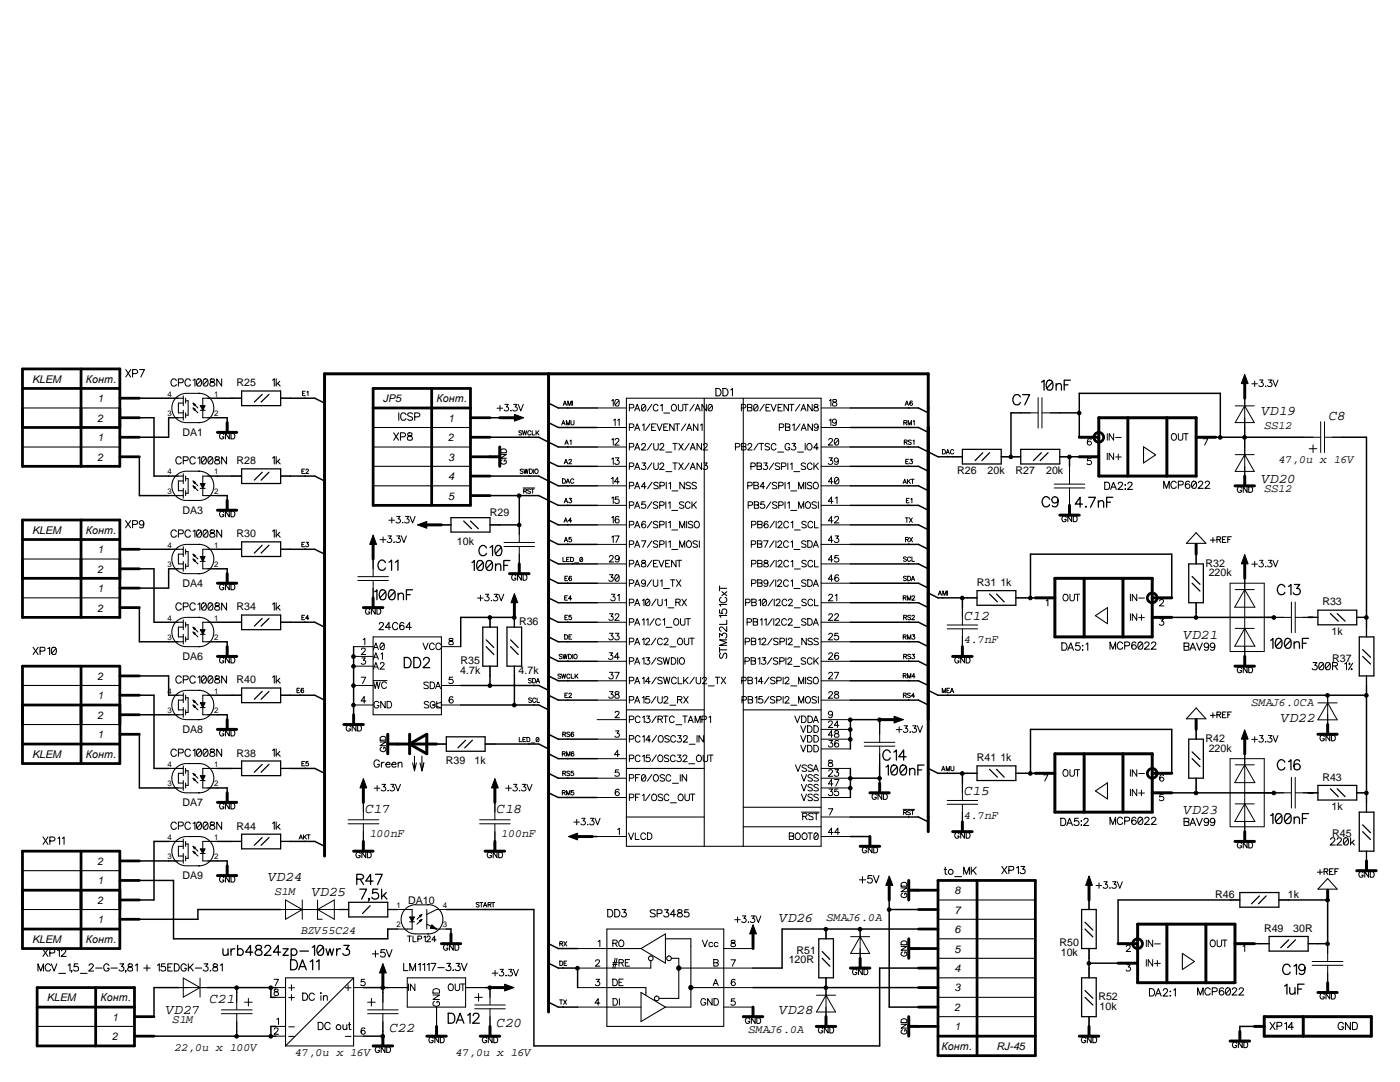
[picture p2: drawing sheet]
<svg xmlns="http://www.w3.org/2000/svg" width="279mm" height="216mm" viewBox="0 0 279 216" stroke-linecap="round" stroke-linejoin="round" font-family="sans-serif">
<defs><g id="words">
<g font-size="2.8">
<text x="251.8" y="82.8">VD19</text>
<text x="265.2" y="83.8">C8</text>
<text x="251.8" y="96.4">VD20</text>
<text x="192.4" y="123.7">C12</text>
<text x="236.3" y="127.6">VD21</text>
<text x="255.7" y="144.1">VD22</text>
<text x="192.4" y="158.6">C15</text>
<text x="72.9" y="162.2">C17</text>
<text x="99.1" y="162.2">C18</text>
<text x="236.3" y="162.5">VD23</text>
<text x="53.6" y="175.8">VD24</text>
<text x="62.3" y="178.7">VD25</text>
<text x="155.6" y="183.9">VD26</text>
<text x="33.1" y="202.4">VD27</text>
<text x="41.8" y="200.1">C21</text>
<text x="155.6" y="202.4">VD28</text>
<text x="77.7" y="205.9">C22</text>
<text x="99.1" y="204.9">C20</text>
</g>
<g font-size="2.4">
<text x="252.3" y="85.6">SS12</text>
<text x="255.1" y="92.4">47,0u x 16V</text>
<text x="252.3" y="98.2">SS12</text>
<text x="192.4" y="128.4">4.7nF</text>
<text x="249.8" y="141">SMAJ6.0CA</text>
<text x="73.8" y="167">100nF</text>
<text x="100" y="167">100nF</text>
<text x="192.4" y="163.3">4.7nF</text>
<text x="54.8" y="178.6">S1M</text>
<text x="165" y="183.7">SMAJ6.0A</text>
<text x="60" y="186.4">BZV55C24</text>
<text x="34.4" y="204.1">S1M</text>
<text x="34.8" y="209.8">22,0u x 100V</text>
<text x="149.4" y="206.1">SMAJ6.0A</text>
<text x="58.8" y="210.7">47,0u x 16V</text>
<text x="90.9" y="210.7">47,0u x 16V</text>
</g>
<g font-size="2.1">
<text x="6.4" y="76.4">KLEM</text>
<text x="17.1" y="76.4">Конт.</text>
<text x="47.2" y="77.1">R25</text>
<text x="19.4" y="80.3">1</text>
<text x="76.4" y="80.3">JP5</text>
<text x="87.1" y="80.3">Конт.</text>
<text x="19.4" y="84.2">2</text>
<text x="19.4" y="88">1</text>
<text x="36.4" y="87">DA1</text>
<text x="89.4" y="88">2</text>
<text x="89.4" y="84.2">1</text>
<text x="19.4" y="91.9">2</text>
<text x="47.2" y="92.6">R28</text>
<text x="89.4" y="91.9">3</text>
<text x="89.4" y="95.8">4</text>
<text x="191.1" y="94.6">R26</text>
<text x="197.1" y="94.6">20k</text>
<text x="202.7" y="94.6">R27</text>
<text x="208.8" y="94.6">20k</text>
<text x="89.4" y="99.7">5</text>
<text x="6.4" y="106.5">KLEM</text>
<text x="17.1" y="106.5">Конт.</text>
<text x="36.4" y="102.6">DA3</text>
<text x="47.2" y="107.2">R30</text>
<text x="97.7" y="102.9">R29</text>
<text x="19.4" y="110.4">1</text>
<text x="91.2" y="108.7">10k</text>
<text x="240.6" y="113.1">R32</text>
<text x="19.4" y="114.3">2</text>
<text x="19.4" y="118.2">1</text>
<text x="36.4" y="117.2">DA4</text>
<text x="194.9" y="116.9">R31</text>
<text x="199.6" y="116.9">1k</text>
<text x="241.2" y="115">220k</text>
<text x="19.4" y="122">2</text>
<text x="47.2" y="121.8">R34</text>
<text x="103.6" y="124.7">R36</text>
<text x="263.9" y="120.8">R33</text>
<text x="36.4" y="131.7">DA6</text>
<text x="265.7" y="126.7">1k</text>
<text x="265.9" y="132">R37</text>
<text x="19.4" y="135.6">2</text>
<text x="47.2" y="136.4">R40</text>
<text x="91.9" y="134.5">4.7k</text>
<text x="91.9" y="132.5">R35</text>
<text x="103.5" y="134.5">4.7k</text>
<text x="19.4" y="143.4">2</text>
<text x="19.4" y="139.5">1</text>
<text x="19.4" y="147.3">1</text>
<text x="36.4" y="146.3">DA8</text>
<text x="240.6" y="148">R42</text>
<text x="241.2" y="150">220k</text>
<text x="6.4" y="151.2">KLEM</text>
<text x="17.1" y="151.2">Конт.</text>
<text x="47.2" y="151">R38</text>
<text x="89" y="152.4">R39</text>
<text x="94.7" y="152.4">1k</text>
<text x="194.9" y="151.9">R41</text>
<text x="199.6" y="151.9">1k</text>
<text x="263.9" y="155.8">R43</text>
<text x="36.4" y="160.9">DA7</text>
<text x="265.7" y="161.6">1k</text>
<text x="47.2" y="165.5">R44</text>
<text x="265.9" y="167">R45</text>
<text x="19.4" y="172.6">2</text>
<text x="19.4" y="176.4">1</text>
<text x="36.4" y="175.5">DA9</text>
<text x="190.5" y="178.4">8</text>
<text x="242.5" y="179.2">R46</text>
<text x="257" y="179.2">1k</text>
<text x="19.4" y="180.3">2</text>
<text x="19.4" y="184.2">1</text>
<text x="81.4" y="180.3">DA10</text>
<text x="190.5" y="182.3">7</text>
<text x="252.3" y="185.9">R49</text>
<text x="258.1" y="185.9">30R</text>
<text x="6.4" y="188.1">KLEM</text>
<text x="17.1" y="188.1">Конт.</text>
<text x="159" y="190.3">R51</text>
<text x="190.5" y="186.2">6</text>
<text x="190.5" y="190.1">5</text>
<text x="211.5" y="188.8">R50</text>
<text x="211.7" y="190.8">10k</text>
<text x="157.4" y="192.2">120R</text>
<text x="190.5" y="194">4</text>
<text x="190.5" y="197.8">3</text>
<text x="9.4" y="199.8">KLEM</text>
<text x="20.1" y="199.8">Конт.</text>
<text x="22.4" y="203.7">1</text>
<text x="190.5" y="201.7">2</text>
<text x="219.2" y="199.6">R52</text>
<text x="219.5" y="201.5">10k</text>
<text x="22.4" y="207.6">2</text>
<text x="187.9" y="209.5">Конт.</text>
<text x="190.5" y="205.6">1</text>
<text x="198.9" y="209.5">RJ-45</text>
</g>
<g font-size="1.6">
<text x="33.4" y="83">3</text>
<text x="33.4" y="79.1">4</text>
<text x="42.7" y="83">2</text>
<text x="42.7" y="79.1">1</text>
<text x="33.4" y="94.7">4</text>
<text x="42.7" y="94.7">1</text>
<text x="33.4" y="98.6">3</text>
<text x="42.7" y="98.6">2</text>
<text x="33.4" y="113.2">3</text>
<text x="33.4" y="109.3">4</text>
<text x="42.7" y="113.2">2</text>
<text x="42.7" y="109.3">1</text>
<text x="33.4" y="123.8">4</text>
<text x="42.7" y="123.8">1</text>
<text x="33.4" y="127.7">3</text>
<text x="42.7" y="127.7">2</text>
<text x="33.4" y="142.3">3</text>
<text x="33.4" y="138.4">4</text>
<text x="42.7" y="142.3">2</text>
<text x="42.7" y="138.4">1</text>
<text x="33.4" y="153">4</text>
<text x="42.7" y="153">1</text>
<text x="33.4" y="156.9">3</text>
<text x="42.7" y="156.9">2</text>
<text x="33.4" y="167.6">4</text>
<text x="42.7" y="167.6">1</text>
<text x="33.4" y="171.4">3</text>
<text x="42.7" y="171.4">2</text>
<text x="79.1" y="181.1">1</text>
<text x="79.1" y="185">2</text>
<text x="88.3" y="181.1">4</text>
<text x="88.3" y="185">3</text>
</g>
</g></defs>
<g fill="none" stroke="#000" stroke-width=".3">
<path d="M27.8 79.5h5.9M43.4 79.5h2.9M58 79.5h4.8l2 .9M27.8 83.4h2.9v11.6h3M27.8 91.1v7.8h5.9M33.7 83.4v3.8h-5.9M43.4 95h2.9M43.4 83.4h1.9v.9M43.4 98.9h1.9v1M58 95h4.8l2 1M97.8 95h9.7l3.9 1.9h7.8M97.8 98.9h9.7l3.9 1.9h7.8"/>
<path d="M97.8 83.4h1.9M97.8 87.2h9.7l3.9 2h7.8M103.6 98.9v5.8h-3.9M109.5 92.1l1.9 .9h7.8M109.5 80.4l1.9 1h7.8M109.5 84.3l1.9 1h7.8M169.7 93h13.6l2 1M169.7 89.2h13.6l3.9 1.9h2.9M169.7 81.4h13.6l2 1M169.7 85.3h13.6l2 1M169.7 96.9h13.6l2 1M203.7 82.4h-1.9v8.7"/>
<path d="M211.5 82.4h3.9M215.4 91.1h-2v1.9M215.4 87.2v-8.7h28.1v8.7M242.6 87.2h17.5M248.4 85.3v3.9M267.8 87.2h4.9v37.9M27.8 113.5h2.9v10.7h3M27.8 109.6h5.9M33.7 113.5v3.8h-5.9M43.4 113.5h1.9v1M43.4 109.6h2.9M58 109.6h4.8l2 1"/>
<path d="M109.5 119.3l1.9 1h7.8M109.5 115.4l1.9 1h7.8M109.5 111.5l1.9 1h7.8M109.5 103.8l1.9 .9h7.8M109.5 107.7l1.9 .9h7.8M169.7 116.4h13.6l2 .9M169.7 112.5h13.6l2 1M169.7 104.7h13.6l2 1M169.7 100.8h13.6l2 1M169.7 108.6h13.6l2 1M185.3 118.3l1.9 1h5.8M192.1 119.3v1.9"/>
<path d="M204.7 119.3h1.9M205.7 119.3v-8.7h28.1v8.7M27.8 138.7h2.9v14.6h3M27.8 121.2v6.9h5.9M27.8 134.9h5.9v3.8M43.4 124.2h2.9M43.4 128.1h1.9v.9M43.4 138.7h2.9M58 124.2h4.8l2 .9M58 138.7h4.8l2 1M70.6 129v13.6M91.9 136.8h15.6l2 1"/>
<path d="M97.8 134.9v1.9M102.7 123.2h-10.8v5.8M102.7 134.9v5.8M109.5 123.2l1.9 1h7.8M109.5 127.1l1.9 1h7.8M109.5 138.7l1.9 1h7.8M109.5 134.9l1.9 .9h7.8M109.5 131l1.9 1h7.8M169.7 124.2h13.6l2 .9M169.7 128.1h13.6l2 .9M169.7 139.7h13.6l2 1M169.7 135.8h13.6l2 1"/>
<path d="M169.7 132h13.6l2 .9M169.7 120.3h13.6l2 .9M185.3 137.8l1.9 .9h85.5M233.8 123.2h20.5M238.7 122.2v1M261.1 123.2h.9M272.7 136.8v23.3M27.8 146.5v10.7h5.9M27.8 142.6h5.9M43.4 153.3h2.9M43.4 142.6h1.9v1M43.4 157.2h1.9v1"/>
<path d="M58 153.3h4.8l2 1M91.9 140.7h15.6l2 .9M98.8 148.5h8.7l2 .9M109.5 158.2l1.9 .9h7.8M109.5 150.4l1.9 1h7.8M109.5 154.3l1.9 1h7.8M109.5 146.5l1.9 1h7.8M169.7 155.3h5.9M169.7 153.3v5.8M175.6 144.6v-1h-5.9v5.8M175.6 152.4v3.9M185.3 153.3l1.9 1h5.8"/>
<path d="M192.1 154.3v2M204.7 154.3h1.9M205.7 154.3v-8.8h28.1v8.8M233.8 158.2h20.5M238.7 157.2v1M261.1 158.2h.9M27.8 171.8h5.9M27.8 175.7h6.8v11.6h42.8v-1.9h1.9M33.7 167.9h-3v11.7h-2.9M43.4 171.8h1.9v1M43.4 167.9h2.9M58 167.9h4.8l2 1"/>
<path d="M118.2 166.9h1M169.7 166.9h3.9M169.7 163h13.6l2 1M177.5 179.6v21.4h5.8M245.5 179.6h-22.4v8.7M257.2 179.6h7.8v8.7h-2M35.6 197.1h-4.9v5.8M41.4 197.1h13.6M47.2 197.1v.9M54.1 197.1v1.9h.9M56 181.5h-16.5v1.9h-11.7M72.5 197.1h4.9"/>
<path d="M76.4 197.1v.9M89.1 181.5h17.5v27.2h69v-15.5h7.7M89.1 185.4h.9v1M96.8 197.1h1M109.5 200l1.9 1h3.9M109.5 192.2l1.9 1h3.9v3.9M109.5 188.3l1.9 1h3.9M150.3 197.1h33M177.5 181.5h5.8M183.3 185.4h-27.2v7.8h-5.8M217.3 191.2v2M217.3 192.2h5.8"/>
<path d="M250.4 188.3h.9M30.7 206.8h24.3M47.2 205.8v1M55 204.8h-.9v2M76.4 205.8v1h-3.9M250.4 204.8h-3v1"/>
</g>
<g fill="#000" stroke="#000" stroke-width=".2">
<path d="M248.4 74.7l.7 1.8h-1.4z" fill-rule="evenodd"/>
<path d="M38.5 80.4l.5 .3-.2 .2z" fill-rule="evenodd"/>
<path d="M38.5 81.4l.5 .3-.2 .2z" fill-rule="evenodd"/>
<path d="M38.5 96l.5 .2-.2 .3z" fill-rule="evenodd"/>
<path d="M38.5 96.9l.5 .3-.2 .3z" fill-rule="evenodd"/>
<path d="M40 80.9h.9l-.4 1z" fill-rule="evenodd"/>
<path d="M40 96.5h.9l-.4 1z" fill-rule="evenodd"/>
<path d="M102.7 82.7l1.8 .7-1.8 .6z" fill-rule="evenodd"/>
<path d="M38.5 110.6l.5 .2-.2 .2z" fill-rule="evenodd"/>
<path d="M38.5 111.5l.5 .3-.2 .2z" fill-rule="evenodd"/>
<path d="M40 111h.9l-.4 1z" fill-rule="evenodd"/>
<path d="M74.5 106.8l.6 1.8h-1.3z" fill-rule="evenodd"/>
<path d="M83.3 104.7l1.9-.6v1.3z" fill-rule="evenodd"/>
<path d="M248.4 110.7l.7 1.8h-1.4z" fill-rule="evenodd"/>
<path d="M38.5 125.1l.5 .3-.2 .2z" fill-rule="evenodd"/>
<path d="M38.5 126.1l.5 .3-.2 .2z" fill-rule="evenodd"/>
<path d="M40 125.6h.9l-.4 1z" fill-rule="evenodd"/>
<path d="M102.7 118.4l.6 1.9h-1.3z" fill-rule="evenodd"/>
<path d="M38.5 154.3l.5 .3-.2 .2z" fill-rule="evenodd"/>
<path d="M38.5 155.3l.5 .2-.2 .2z" fill-rule="evenodd"/>
<path d="M38.5 139.7l.5 .3-.2 .2z" fill-rule="evenodd"/>
<path d="M38.5 140.7l.5 .2-.2 .3z" fill-rule="evenodd"/>
<path d="M40 154.8h.9l-.4 .9z" fill-rule="evenodd"/>
<path d="M40 140.2h.9l-.4 1z" fill-rule="evenodd"/>
<path d="M72.5 155.4l.7 1.8h-1.4z" fill-rule="evenodd"/>
<path d="M98.8 155.4l.6 1.8h-1.3z" fill-rule="evenodd"/>
<path d="M178.4 142.9l1.9 .7-1.9 .7z" fill-rule="evenodd"/>
<path d="M248.4 145.6l.7 1.9h-1.4z" fill-rule="evenodd"/>
<path d="M38.5 168.9l.5 .2-.2 .3z" fill-rule="evenodd"/>
<path d="M38.5 169.8l.5 .3-.2 .2z" fill-rule="evenodd"/>
<path d="M40 169.4h.9l-.4 .9z" fill-rule="evenodd"/>
<path d="M113.5 166.9l1.8-.7v1.4z" fill-rule="evenodd"/>
<path d="M177.5 174.8l.7 1.9h-1.4z" fill-rule="evenodd"/>
<path d="M217.3 174.8l.7 1.9h-1.3z" fill-rule="evenodd"/>
<path d="M76.4 192.3l.7 1.8h-1.4z" fill-rule="evenodd"/>
<path d="M81.7 183h1l-.4 .9z" fill-rule="evenodd"/>
<path d="M83.7 182.7l.5-.2-.3 .5z" fill-rule="evenodd"/>
<path d="M83.7 183.7l.5-.3-.3 .5z" fill-rule="evenodd"/>
<path d="M86.2 184.5l.9 .9-1.2-.2z" fill-rule="evenodd"/>
<path d="M100.7 196.4l1.9 .7-1.9 .6z" fill-rule="evenodd"/>
<path d="M150.3 184.5l.7 1.9h-1.4z" fill-rule="evenodd"/>
<circle cx="103.6" cy="98.9" r=".37"/>
<circle cx="201.7" cy="91.2" r=".37"/>
<circle cx="213.4" cy="91.2" r=".37"/>
<circle cx="215.4" cy="82.4" r=".37"/>
<circle cx="243.5" cy="87.3" r=".37"/>
<circle cx="248.4" cy="87.3" r=".37"/>
<circle cx="103.6" cy="104.8" r=".37"/>
<circle cx="192" cy="119.3" r=".37"/>
<circle cx="205.6" cy="119.3" r=".37"/>
<circle cx="70.5" cy="136.8" r=".37"/>
<circle cx="70.5" cy="131" r=".37"/>
<circle cx="70.5" cy="133" r=".37"/>
<circle cx="97.8" cy="136.8" r=".37"/>
<circle cx="97.8" cy="123.2" r=".37"/>
<circle cx="102.6" cy="123.2" r=".37"/>
<circle cx="238.7" cy="123.2" r=".37"/>
<circle cx="254.2" cy="123.2" r=".37"/>
<circle cx="264.9" cy="138.8" r=".37"/>
<circle cx="272.7" cy="138.8" r=".37"/>
<circle cx="272.7" cy="123.2" r=".37"/>
<circle cx="70.5" cy="140.7" r=".37"/>
<circle cx="102.6" cy="140.7" r=".37"/>
<circle cx="169.7" cy="143.6" r=".37"/>
<circle cx="169.7" cy="147.5" r=".37"/>
<circle cx="169.7" cy="145.6" r=".37"/>
<circle cx="169.7" cy="155.3" r=".37"/>
<circle cx="169.7" cy="157.3" r=".37"/>
<circle cx="175.5" cy="155.3" r=".37"/>
<circle cx="175.5" cy="143.6" r=".37"/>
<circle cx="192" cy="154.3" r=".37"/>
<circle cx="205.6" cy="154.3" r=".37"/>
<circle cx="238.7" cy="158.2" r=".37"/>
<circle cx="254.2" cy="158.2" r=".37"/>
<circle cx="272.7" cy="158.2" r=".37"/>
<circle cx="264.9" cy="179.6" r=".37"/>
<circle cx="47.2" cy="197.1" r=".37"/>
<circle cx="54" cy="197.1" r=".37"/>
<circle cx="76.4" cy="197.1" r=".37"/>
<circle cx="97.8" cy="197.1" r=".37"/>
<circle cx="115.2" cy="193.2" r=".37"/>
<circle cx="164.8" cy="197.1" r=".37"/>
<circle cx="164.8" cy="185.4" r=".37"/>
<circle cx="171.6" cy="185.4" r=".37"/>
<circle cx="177.4" cy="181.5" r=".37"/>
<circle cx="217.3" cy="192.2" r=".37"/>
<circle cx="264.9" cy="188.3" r=".37"/>
<circle cx="47.2" cy="206.8" r=".37"/>
<circle cx="54" cy="206.8" r=".37"/>
<circle cx="76.4" cy="206.8" r=".37"/>
</g>
<g fill="none" stroke="#000" stroke-width=".2">
<path d="M23.9 79.5h3.9M33.7 79.5h1.9M41.4 79.5h2M46.3 79.5h1.9M56 79.5h2M60.4 78.5h.3M60.9 79.4v.1M60.9 78.1h-.5v.9h.5M61.3 78.2l.2-.1v.9M122.1 80l.3-.3v1.3M122.9 79.8l.3-.1a.75 .75 0 0 1 0 1.3h-.1a.82 .82 0 0 1-.2-1.2zM123.5 80l-.7 .8"/>
<path d="M165.5 80l.3-.3v1.3M166.2 79.8v.3l.6 .2 .2 .3a.44 .44 0 0 1-.4 .5 .44 .44 0 0 1-.5-.5l.9-.6-.1-.2zM207.2 79.3v6.1M207.9 79.3v6.1M248.4 77.5v7.8M249.8 76.6h1.2M250.4 76v1.1M251.4 75.8h.7l-.4 .5a.45 .45 0 0 1 .4 .6 .45 .45 0 0 1-.7 .2l-.2-.2M252.5 77.1h.1zM253.1 75.8h.7l-.4 .5a.45 .45 0 0 1 .4 .6 .45 .45 0 0 1-.7 .2l-.1-.2M254 75.8l.6 1.3 .5-1.3M23.9 83.4h3.9"/>
<path d="M23.9 91.1h3.9M23.9 87.2h3.9M33.7 95h1.9M33.7 83.4h1.9M33.7 98.9h1.9M41.4 95h2M41.4 83.4h2M41.4 98.9h2M45.3 84.3v2M45.3 99.9v1.9M46.3 95h1.9M56 95h2"/>
<path d="M60.2 94h.4M60.8 93.6h-.6v.9h.6M60.9 94.9v.1M61 93.8l.2-.2 .4 .2-.6 .7h.6M93.9 95h3.9M93.9 83.4h3.9M93.9 91.1h5.8M93.9 87.2h3.9M93.9 98.9h3.9M99.2 81.4h1.1M99.7 83.4h2M99.8 80.9v1.1"/>
<path d="M100.8 80.7h.6l-.4 .5a.45 .45 0 0 1 .5 .6 .45 .45 0 0 1-.7 .2l-.2-.2M101.9 82h.1zM102.5 80.7h.7l-.4 .5a.45 .45 0 0 1 .4 .6 .45 .45 0 0 1-.7 .2l-.1-.2M103.4 80.7l.5 1.3 .5-1.3M104.1 86.1l-.2-.2-.4 .2 .1 .2 .5 .3v.2l-.6-.1M104.3 85.9l.2 .9 .2-.9 .2 .9 .2-.9M104.4 93.7l-.2-.1-.4 .1 .1 .2 .5 .3-.2 .3-.4-.1M104.4 97.4h2.3M104.5 98h.5l.1-.3-.6-.1v.8M104.6 93.6l.2 .9 .2-.9 .2 .9 .2-.9M104.8 98l.3 .4M105.6 87.1v.1"/>
<path d="M105.6 94.9v.1M105.6 98.8v.1M105.7 93.6h.3a.47 .47 0 0 1 .3 .4 .47 .47 0 0 1-.3 .5h-.3zM105.9 97.7l-.2-.1-.4 .1 .1 .2 .5 .3-.1 .2-.5-.1M106 86.1a.33 .33 0 0 0-.4-.2 .33 .33 0 0 0-.3 .4l.2 .5h.3l.2-.2M106 97.6h.6M106.2 85.9v.9h.5M106.3 97.6v.8M106.5 93.6v.9M107 85.9v.9M107.2 86.3l.4 .5M107.6 85.9l-.6 .6"/>
<path d="M112.1 84.8l.3-.9 .4 .9M112.2 84.5h.4M112.3 95.5h.3a.47 .47 0 0 1 .3 .5 .47 .47 0 0 1-.3 .4h-.3zM112.4 80.9l.3-.9 .4 .9M112.5 80.6h.4M112.6 92.5l.3-.8 .4 .8M112.7 88.7l.4-.9 .3 .9M112.7 92.2h.5M112.9 88.4h.4M113 96.4l.3-.9 .4 .9M113 84.8v-.9l.4 .9 .3-.9v.9M113.1 96.1h.4"/>
<path d="M113.3 80.9v-.9l.4 .9 .3-.9v.9M113.3 81.3v.1M113.3 85.2v.1M113.3 89.1v.1M113.3 93h.1M113.3 96.9h.1M113.5 91.9l.2-.2 .3 .1-.5 .7h.6M113.6 99.4h.4l-.2 .4a.3 .3 0 0 1 .2 .5 .3 .3 0 0 1-.5-.1M113.7 88l.3-.2v.9M114 83.9v.6l.2 .3 .3-.1 .1-.8M114.3 80v.9M114.5 95.8a.33 .33 0 0 0-.4-.3 .33 .33 0 0 0-.2 .4v.2a.33 .33 0 0 0 .2 .3 .33 .33 0 0 0 .4-.2"/>
<path d="M119.2 81.4h5.8M119.2 85.3h5.8M119.2 89.2h5.8M119.2 96.9h5.8M119.2 93h5.8M122 95.5l.3-.3v1.4M122.1 99.4l.3-.3v1.4M122.1 87.8l.3-.3v1.3M122.1 91.6l.3-.2v1.3M122.5 83.9l.3-.3v1.3M122.8 87.8l.1-.3h.4l.2 .4-.8 .9h.9M122.8 91.4h.7l-.4 .5a.45 .45 0 0 1 .5 .4 .45 .45 0 0 1-.4 .5 .45 .45 0 0 1-.5-.4"/>
<path d="M123.3 83.9l.3-.3v1.3M123.4 99.1h-.6v.6a.47 .47 0 0 1 .7 0 .47 .47 0 0 1-.1 .7 .47 .47 0 0 1-.7-.2M123.6 96.1h-1l.7-.9v1.4M125.6 89.2l.8-.1v-.5l-.8-.1v1.3M125.6 96.9l.8-.1v-.4l-.8-.2v1.3M125.6 85.3l.8-.1v-.5l-.8-.1v1.3M125.6 81.4l.8-.1v-.5l-.8-.1v1.3M125.6 93.1l.8-.1v-.5l-.8-.1v1.3M126.7 89.8l.5-1.3 .5 1.3M126.7 97.5l.5-1.3 .5 1.3M126.7 85.9l.5-1.3 .5 1.3M126.7 82l.5-1.3 .5 1.3"/>
<path d="M126.7 93.7l.5-1.3 .5 1.3M126.8 85.5h.7M126.8 89.4h.7M126.8 97.1h.7M126.8 81.6h.7M126.8 93.3h.7M128.1 88.8l.2-.3 .5 .1-.1 .6-.7 .6h.9M128.1 92.4h.7l-.4 .5a.45 .45 0 0 1 .5 .6 .45 .45 0 0 1-.8 .1l-.1-.1M128.2 84.8l.3-.2v1.3M128.2 80.8a.4 .4 0 0 1 .6 .1v.9l-.1 .2h-.5l-.2-.6zM128.8 80.9l-.7 .9M128.9 97.1h-.9l.7-.9v1.3"/>
<path d="M129.7 84.6l-.9 1.3M130 85.2h.6M130.1 88.5l-.9 1.3M130.1 80.7l-.9 1.3M130.1 92.4l-.9 1.3M130.1 96.2l-.9 1.3M130.5 88.5v1l.4 .3a.38 .38 0 0 0 .5-.3v-1M130.5 92.4v.9l.4 .4a.38 .38 0 0 0 .5-.4v-.9M130.9 84.6h-.9v1.3h.9M131.1 84.6l.5 1.3 .5-1.3M131.3 81a.48 .48 0 0 0-.5-.3 .48 .48 0 0 0-.4 .5v.3a.48 .48 0 0 0 .4 .5 .48 .48 0 0 0 .5-.3M131.4 96.4a.45 .45 0 0 0-.6-.2 .45 .45 0 0 0-.3 .5l.7 .3 .2 .4-.4 .1-.5-.1"/>
<path d="M131.7 88.8l.3-.3 .4 .1-.1 .6-.6 .6h.8M131.7 96.9l.8-.1v-.4l-.8-.2v1.3M131.7 92.7l.3-.3 .4 .1-.1 .6-.6 .6h.8M131.8 80.9l.4-.2v1.3M132.5 85.2h.5M132.5 82.4h1.1M132.9 90.2h1.2M132.9 94.1h1.2M133 96.2v1.3M133.3 84.6h-.8v1.3h.8M133.5 96.5l.3-.3v1.3M134.1 98h1.2"/>
<path d="M134.2 80.8l.2-.1a.64 .64 0 0 1 .6 .7 .64 .64 0 0 1-.8 .6l-.2-.5v-.5zM134.3 88.5h.9M134.3 92.4h.9M134.5 84.6v1.3l-.9-1.3v1.3M134.7 88.5v1.3M134.7 92.4v1.3M134.7 84.6h.9M135.2 84.6v1.3M135.4 80.7v1l.4 .3a.38 .38 0 0 0 .5-.3v-1M135.5 88.5l.9 1.3M135.5 92.4l.9 1.3M136.4 88.5l-.9 1.3"/>
<path d="M136.4 92.4l-.9 1.3M136.4 80.7h.9M136.6 96.2v1.3l-.9-1.3v1.3M136.9 84.6l-.9 1.3M136.9 80.7v1.3M137 85.9l.5-1.3 .5 1.3M137.2 85.5h.6M137.5 88.5l-.8 1.3M137.5 92.4l-.8 1.3M137.8 89.8l.5-1.3 .5 1.3M137.8 93.7l.5-1.3 .5 1.3M137.8 96.4a.45 .45 0 0 0-.5-.2 .45 .45 0 0 0-.4 .5l.8 .3 .1 .4-.3 .1-.6-.1"/>
<path d="M137.9 89.4h.7M137.9 93.3h.7M138.6 80.7l-.9 1.3M138.7 82l.5-1.3 .5 1.3M138.9 81.6h.6M139 96.4a.45 .45 0 0 0-.6-.2 .45 .45 0 0 0-.3 .5l.8 .3 .1 .4-.4 .1-.5-.1M139.3 84.6v1.3l-.9-1.3v1.3M139.8 84.8l.3-.2v1.3M140 88.5v1.3l-.9-1.3v1.3M140 92.4v1.3l-.9-1.3v1.3M140.4 88.8l.2-.3 .5 .1-.1 .6-.7 .6h.9M140.5 92.4h.6l-.3 .5a.45 .45 0 0 1 .4 .6 .45 .45 0 0 1-.7 .1l-.2-.1"/>
<path d="M141 80.7v1.3l-.9-1.3v1.3M141.5 80.8a.4 .4 0 0 1 .6 .1v.9l-.1 .2h-.5l-.2-.6zM142.1 80.9l-.7 .9M146.8 89.2l.8-.1v-.5l-.8-.1v1.3M148 81.4l.8-.1v-.5l-.8-.1v1.3M148 88.5l.8 .1v.4l-.2 .1 .2 .1v.5l-.8 .1zM148 89.1h.6M149.2 80.7l.8 .1v.4l-.2 .1 .2 .1v.5l-.8 .1zM149.2 81.3h.6M149.2 96.9l.9-.1v-.4l-.9-.2v1.3M149.3 88.8l.2-.3 .5 .1-.1 .6-.7 .6h.9M149.9 93.1l.8-.1v-.5l-.8-.1v1.3"/>
<path d="M150.5 96.2l.8 .2v.3l-.3 .2 .3 .1v.5h-.8zM150.5 96.9h.5M150.6 80.8a.4 .4 0 0 1 .6 .1v.9l-.1 .2h-.5l-.2-.6zM151.1 92.4l.8 .1v.4l-.2 .1 .2 .1v.5l-.8 .1zM151.1 93h.6M151.2 80.9l-.7 .9M151.3 88.5l-.8 1.3M151.5 88.5h.9M151.9 88.5v1.3M152.4 92.4h.7l-.4 .5a.45 .45 0 0 1 .5 .6 .45 .45 0 0 1-.8 .1l-.1-.1M152.5 80.7l-.9 1.3M152.6 97.1h-.9l.6-.9v1.3"/>
<path d="M152.9 81.3h.5M153.6 88.7a.45 .45 0 0 0-.5-.2 .45 .45 0 0 0-.4 .4l.8 .3 .1 .4-.4 .2-.5-.2M153.7 80.7h-.8v1.3h.8M153.8 96.2l-.8 1.3M153.9 80.7l.5 1.3 .5-1.3M154.4 92.4l-.9 1.3M154.9 88.8a.48 .48 0 0 0-.6-.3 .48 .48 0 0 0-.4 .5v.3a.48 .48 0 0 0 .4 .5 .48 .48 0 0 0 .6-.3M155 96.4a.45 .45 0 0 0-.5-.2 .45 .45 0 0 0-.3 .5l.7 .3 .1 .4-.3 .1-.6-.1M155.2 90.2h1.2M155.3 81.3h.5M155.4 96.9l.9-.1v-.4l-.9-.2v1.3M155.5 85.3l.9-.1v-.5l-.9-.1v1.3"/>
<path d="M155.6 92.6a.45 .45 0 0 0-.5-.3 .45 .45 0 0 0-.3 .5l.7 .3 .1 .4-.3 .2-.6-.2M156 93.1l.8-.1v-.5l-.8-.1v1.3M156.1 80.7h-.8v1.3h.8M156.7 96.2v1.3M156.8 84.6l.8 .1v.4l-.2 .1 .2 .1v.5l-.8 .1zM156.8 85.2h.6M157.2 96.5l.3-.3v1.3M157.2 92.4v1.3M157.4 80.7v1.3l-.9-1.3v1.3M157.6 80.7h.9M157.6 88.8a.48 .48 0 0 0-.5-.3 .48 .48 0 0 0-.4 .5v.3a.47 .47 0 0 0 .4 .5 .47 .47 0 0 0 .5-.5h-.3M157.7 92.6l.4-.2v1.3"/>
<path d="M157.8 98h1.2M158 80.7v1.3M158.1 88.5h.7l-.4 .5a.45 .45 0 0 1 .4 .6 .45 .45 0 0 1-.7 .1l-.2-.1M158.2 84.8l.3-.2v1.3M158.4 94.1h1.2M159.2 90.2h1.2M159.4 97.5v-1.3l.5 1.3 .5-1.3v1.3M159.6 80.7l-.8 1.3M159.7 84.6l-.9 1.3M159.9 82l.5-1.3 .5 1.3M159.9 85.9l.5-1.3 .5 1.3M160 81.6h.7"/>
<path d="M160.1 85.5h.6M160.7 88.5v1.3M160.8 92.6a.45 .45 0 0 0-.5-.3 .45 .45 0 0 0-.4 .5l.8 .3 .1 .4-.4 .2-.5-.2M160.8 96.2v1.3M161.2 88.7l.2-.2a.64 .64 0 0 1 .7 .7 .64 .64 0 0 1-.8 .5l-.3-.4zM162 96.4a.45 .45 0 0 0-.5-.2 .45 .45 0 0 0-.3 .5l.7 .3 .1 .4-.3 .1-.6-.1M162.1 92.7a.48 .48 0 0 0-.6-.3 .48 .48 0 0 0-.4 .5v.3a.48 .48 0 0 0 .4 .5 .48 .48 0 0 0 .6-.3M162.1 80.7v1.3l-.9-1.3v1.3M162.1 84.6v1.3l-.9-1.3v1.3M162.4 96.4l.3-.2a.64 .64 0 0 1 .7 .7 .64 .64 0 0 1-.8 .6l-.3-.4zM162.4 92.4v1.3M162.6 80.8v.4l.5 .1a.38 .38 0 0 1 .1 .7h-.5l-.3-.2a.61 .61 0 0 1 .8-.6v-.3a.44 .44 0 0 0-.6-.1z"/>
<path d="M162.8 93l.5 .7M163.3 85a.41 .41 0 0 1-.6 .3 .41 .41 0 0 1-.1-.6 .41 .41 0 0 1 .6 .1l.1 .5-.2 .6h-.3l-.3-.2M163.3 89.4h-.9l.6-.9v1.3M163.3 92.4l-.9 .9M163.9 81.4h5.8M163.9 85.3h5.8M163.9 89.2h5.8M163.9 96.9h5.8M163.9 93h5.8M165.4 87.8l.1-.3h.4l.3 .4-.9 .9h.9M165.4 91.4h.7l-.4 .5a.45 .45 0 0 1 .5 .6 .45 .45 0 0 1-.8 .1l-.1-.1M165.5 83.9l.3-.3v1.3"/>
<path d="M166.2 96.1h-.9l.6-.9v1.4M166.7 99.4l.3-.3v1.4M166.7 87.5h.3a.75 .75 0 0 1 0 1.3h-.1a.82 .82 0 0 1-.2-1.3zM166.7 95.3a.4 .4 0 0 1 .6 .2v.9l-.1 .1h-.5l-.2-.5zM166.9 84.1a.41 .41 0 0 1-.6 .3 .41 .41 0 0 1-.1-.7 .41 .41 0 0 1 .7 .1v.6l-.1 .5h-.4l-.2-.1M167.3 91.8a.41 .41 0 0 1-.6 .3 .41 .41 0 0 1-.1-.6 .41 .41 0 0 1 .7 .1v.5l-.2 .5-.3 .1-.3-.2M167.3 87.8l-.7 .8M167.3 95.5l-.7 .9M180.2 96.5l.4-.9 .3 .9M180.3 96.2h.5M180.4 84.3h.5v-.3l-.5-.1v.9M180.5 88.2h.5v-.3l-.5-.1v.9"/>
<path d="M180.6 80.9l.4-.9 .3 .9M180.7 84.3l.3 .5M180.8 80.6h.4M180.8 88.2l.3 .5M180.8 92.1h.3M180.9 99.9h.3M181.1 95.6v.9M181.2 84.8v-.9l.4 .9 .3-.9v.9M181.3 91.7h-.5v.8h.5M181.3 96l.4 .5M181.4 81.3v.1M181.4 85.2v.1"/>
<path d="M181.4 89.1v.1M181.4 93h.1M181.4 96.9h.1M181.4 99.4h-.5v.9h.5M181.6 91.7h.5l-.3 .3a.3 .3 0 0 1 .2 .5 .3 .3 0 0 1-.5-.1M181.7 95.6l-.6 .6M181.8 99.6l.2-.2v.9M181.8 95.6h.6M181.9 87.9l-.2-.1-.4 .1 .1 .2 .5 .3-.2 .3-.4-.1M182.1 80.1h-.1a.39 .39 0 0 0-.5 .3 .39 .39 0 0 0 .6 .4 .28 .28 0 0 0-.2-.4 .28 .28 0 0 0-.3 .2M182.1 95.6v.9M182.2 88l.2-.2v.9"/>
<path d="M182.2 84.1l.3-.2v.9M188.1 89.7h.3a.47 .47 0 0 1 .3 .4 .47 .47 0 0 1-.3 .5h-.3zM188.8 90.6l.3-.9 .4 .9M188.9 90.3h.5M189.1 91v.1M190.1 91.1h2M190.3 89.9a.33 .33 0 0 0-.3-.2 .33 .33 0 0 0-.3 .3v.3a.33 .33 0 0 0 .3 .3 .33 .33 0 0 0 .3-.2M199.8 91.1h3.9M203.7 82.4h3.5M208 82.4h3.5M210.4 97.4h6.1M210.4 96.6h6.1"/>
<path d="M211.5 91.1h1.9M213.4 93v3.6M213.4 97.4v5.4M215.4 91.1h3.9M215.4 87.2h3.9M217.7 91.4h-.6l-.1 .6a.48 .48 0 0 1 .7-.1 .48 .48 0 0 1 0 .8 .48 .48 0 0 1-.7-.2M217.8 87.7l-.1-.1a.64 .64 0 0 0-.8 .4 .64 .64 0 0 0 .5 .8 .4 .4 0 0 0 .4-.4 .4 .4 0 0 0-.4-.4 .4 .4 0 0 0-.4 .4M221 86.5v1.3M221 90.4v1.3M222.2 86.5v1.3l-.8-1.3v1.3M222.2 90.4v1.3l-.8-1.3v1.3M222.6 87.3h1.2"/>
<path d="M222.6 91.2h1.2M223.2 90.6v1.1M234 86.6a.63 .63 0 0 1 .8 .6 .63 .63 0 0 1-.8 .6l-.2-.5zM235.2 86.5v1a.45 .45 0 0 0 .4 .3 .45 .45 0 0 0 .5-.3v-1M236.2 86.5h.9M236.7 86.5v1.3M238.7 87.2h3.9M240.2 87.5h.8l-.6 1.3M246.5 81h3.8M246.5 90.7h3.8M248.4 89.2v7.7M248.4 81l1.9 3.3h-3.8z"/>
<path d="M248.4 90.7l1.9 3.4h-3.8zM260.1 87.2h3.4M261.3 89.5h1.5M262 88.8v1.5M263.6 84.2v6.1M264.3 87.2h3.5M264.3 84.2v6.1M23.9 109.6h3.9M23.9 113.5h3.9M23.9 117.3h3.9M33.7 109.6h1.9M33.7 113.5h1.9"/>
<path d="M41.4 109.6h2M41.4 113.5h2M45.3 114.5v1.9M46.3 109.6h1.9M56 109.6h2M60.2 108.6h.4M60.8 108.2h-.6v.9h.6M60.9 109.5v.1M61.1 108.2h.5l-.3 .3a.3 .3 0 0 1 .2 .5 .3 .3 0 0 1-.5-.1M71.4 115.1h6.1M71.4 115.8h6.1M74.5 109.6v5.5"/>
<path d="M74.5 115.9v5.3M75.9 107.7h1.1M76.5 107.1v1.1M77.4 106.9h.7l-.4 .5a.45 .45 0 0 1 .5 .7 .45 .45 0 0 1-.8 .1l-.1-.2M77.6 103.8h1.1M78.2 103.3v1.1M78.6 108.2h.1zM79.2 103h.6l-.3 .5a.45 .45 0 0 1 .4 .7 .45 .45 0 0 1-.7 .1l-.2-.2M79.2 106.9h.6l-.3 .5a.45 .45 0 0 1 .4 .7 .45 .45 0 0 1-.7 .1l-.2-.2M80.1 106.9l.5 1.3 .5-1.3M80.3 104.3h.1zM80.9 103h.7l-.4 .5a.45 .45 0 0 1 .4 .7 .45 .45 0 0 1-.7 .1l-.1-.2"/>
<path d="M81.8 103l.5 1.4 .5-1.4M86.1 104.7h3.9M95.3 119.3h1.1M95.9 118.8v1.1M96.9 118.6h.6l-.3 .5a.45 .45 0 0 1 .4 .6 .45 .45 0 0 1-.7 .1l-.2-.1M97.8 104.7h1.9M98 119.8h.1zM98.6 118.6h.7l-.4 .5a.45 .45 0 0 1 .4 .6 .45 .45 0 0 1-.7 .1l-.1-.1M99.5 118.6l.5 1.3 .5-1.3M100.6 108.2h6.1M100.6 109.1h6.1M103.6 104.7v3.5"/>
<path d="M103.6 109.1v5.4M112.4 111.2v.9h.5M112.6 104.2l.3-.9 .3 .9M112.6 108.1l.3-.9 .4 .9M112.6 100.3l.3-.9 .4 .9M112.7 119.3h.3M112.7 103.9h.4M112.7 107.8h.5M112.7 100h.5M112.7 115.4h.4M113.1 111.6h.3M113.2 118.9h-.5v.9h.5"/>
<path d="M113.3 115h-.6v.9h.6M113.3 100.8h.1M113.3 104.6v.1M113.3 108.5v.1M113.3 116.3v.1M113.6 111.2h-.5v.9h.5M113.9 111.2h.3a.45 .45 0 0 1 .3 .4 .45 .45 0 0 1-.3 .5h-.3zM114 107.2h-.4l-.1 .4a.31 .31 0 0 1 .5 0 .31 .31 0 0 1 0 .5 .31 .31 0 0 1-.5-.2M114 115.1v-.1a.39 .39 0 0 0-.5 .4 .39 .39 0 0 0 .5 .3 .28 .28 0 0 0-.1-.4 .28 .28 0 0 0-.4 .3M114.1 119.5h-.6l.4-.6v.9M114.1 103.9h-.6l.4-.6v.9M114.3 112.4v.1"/>
<path d="M114.7 112.3h.8M115.8 111.3a.44 .44 0 0 1 .5 .2 .44 .44 0 0 1-.1 .6l-.5-.2zM116.2 111.4l-.5 .5M119.2 108.6h5.8M119.2 104.7h5.8M119.2 116.4h5.8M119.2 112.5h5.8M119.2 100.8h5.8M121.6 111.2l.3-.4 .4 .2-.1 .5-.6 .6h.9M121.6 114.7h.7l-.3 .5a.45 .45 0 0 1 .4 .4 .45 .45 0 0 1-.4 .5 .45 .45 0 0 1-.5-.4M122 118.6h.7l-.4 .5a.45 .45 0 0 1 .5 .4 .45 .45 0 0 1-.4 .5 .45 .45 0 0 1-.5-.4M122.1 103.3l.3-.3v1.4"/>
<path d="M122.1 107.2l.3-.3v1.3M122.7 106.9h.9l-.7 1.3M122.9 114.7h.3a.75 .75 0 0 1 0 1.3h-.1a.82 .82 0 0 1-.2-1.3zM123.3 118.8l.3-.2v1.3M123.5 103.2l-.4-.2a.71 .71 0 0 0-.4 .7 .71 .71 0 0 0 .5 .7 .41 .41 0 0 0 .4-.5 .41 .41 0 0 0-.4-.4 .41 .41 0 0 0-.4 .4M123.5 114.9l-.7 .8M123.6 111.3a.41 .41 0 0 1-.6 .3 .41 .41 0 0 1-.1-.7 .41 .41 0 0 1 .6 .1l.1 .6-.2 .5h-.3l-.3-.1M125.6 112.5l.8-.1v-.5l-.8-.1v1.3M125.6 100.8l.8-.1v-.5l-.8-.1v1.3M125.6 104.7l.8-.1v-.5l-.8-.1v1.3M125.6 108.6l.8-.1v-.5l-.8-.1v1.3M125.6 116.4l.8-.1v-.5l-.8-.1v1.3"/>
<path d="M126.7 113.1l.5-1.3 .5 1.3M126.7 101.4l.5-1.3 .5 1.3M126.7 105.3l.5-1.3 .5 1.3M126.7 109.2l.5-1.3 .5 1.3M126.7 117l.5-1.3 .5 1.3M126.8 112.7h.7M126.8 101h.7M126.8 104.9h.7M126.8 108.8h.7M126.8 116.6h.7M128 107.9h.9l-.6 1.3M128.1 111.9v.4l.6 .1a.38 .38 0 0 1 .1 .7h-.5l-.3-.2a.61 .61 0 0 1 .8-.6v-.3a.44 .44 0 0 0-.7-.1z"/>
<path d="M128.2 119.8l.3-.3v1.4M128.8 100.1h-.7v.6a.48 .48 0 0 1 .7 0 .48 .48 0 0 1-.1 .7 .48 .48 0 0 1-.7-.2M128.8 104.2v-.1a.4 .4 0 0 0-.7 .2 .72 .72 0 0 0 .3 1 .4 .4 0 0 0 .5-.4 .4 .4 0 0 0-.4-.4 .4 .4 0 0 0-.4 .4M128.8 116.2a.41 .41 0 0 1-.6 .3 .41 .41 0 0 1-.1-.7 .41 .41 0 0 1 .7 .1v.6l-.1 .5h-.4l-.2-.2M129 119.6a.4 .4 0 0 1 .6 .2v.8l-.1 .2h-.5l-.2-.5zM129.6 119.8l-.7 .8M130 115.7l-.9 1.3M130.1 111.8l-.9 1.3M130.1 100.1l-.9 1.3M130.1 104l-.9 1.3M130.1 107.9l-.9 1.3M130.4 115.7v1l.4 .3a.38 .38 0 0 0 .5-.3v-1"/>
<path d="M130.4 112.4h.5M130.9 119.5l-.9 1.4M131.3 111.8h-.9v1.3h.9M131.3 100.3a.45 .45 0 0 0-.6-.2 .45 .45 0 0 0-.3 .5l.7 .3 .2 .4-.4 .1-.5-.1M131.3 119.5v1l.4 .4a.38 .38 0 0 0 .5-.4v-1M131.3 104.2a.45 .45 0 0 0-.6-.2 .45 .45 0 0 0-.3 .5l.7 .3 .2 .4-.4 .1-.5-.1M131.3 108.1a.45 .45 0 0 0-.6-.2 .45 .45 0 0 0-.3 .5l.7 .3 .2 .4-.4 .1-.5-.1M131.5 111.8l.5 1.3 .5-1.3M131.7 100.8l.8-.1v-.5l-.8-.1v1.3M131.7 104.7l.8-.1v-.5l-.8-.1v1.3M131.7 108.6l.8-.1v-.5l-.8-.1v1.3M131.8 116l.3-.3v1.3"/>
<path d="M132.4 117.4h1.2M132.7 119.8l.3-.3v1.4M132.8 112.4h.5M132.9 100.1v1.3M132.9 104v1.3M132.9 107.9v1.3M133.4 100.4l.3-.3v1.3M133.4 104.3l.4-.3v1.3M133.4 108.2l.4-.3v1.3M133.7 111.8h-.9v1.3h.9M133.8 115.7h.9M134.1 101.9h1.2"/>
<path d="M134.1 105.7h1.2M134.1 109.6h1.2M134.2 115.7v1.3M134.9 111.8v1.3l-.9-1.3v1.3M135 115.7l.9 1.3M135.1 111.8h.9M135.6 111.8v1.3M135.6 105.3v-1.3l.5 1.3 .6-1.3v1.3M135.6 109.2v-1.3l.5 1.3 .6-1.3v1.3M135.9 115.7l-.9 1.3M136.1 119.5l.9 1.4M136.5 100.3a.45 .45 0 0 0-.5-.2 .45 .45 0 0 0-.4 .5l.8 .3 .1 .4-.4 .1-.5-.1"/>
<path d="M137 119.5l-.9 1.4M137 104v1.3M137.1 108.1l.3-.2a.64 .64 0 0 1 .6 .7 .64 .64 0 0 1-.8 .6l-.2-.4zM137.7 100.5a.48 .48 0 0 0-.5-.4 .48 .48 0 0 0-.4 .5v.4a.48 .48 0 0 0 .4 .4 .48 .48 0 0 0 .5-.3M138.1 100.1v1.3M138.3 104.2a.45 .45 0 0 0-.6-.2 .45 .45 0 0 0-.3 .5l.7 .3 .2 .4-.4 .1-.5-.1M138.4 100.7l.6 .7M138.7 104.2l.2-.2a.64 .64 0 0 1 .7 .7 .64 .64 0 0 1-.8 .6l-.2-.4zM139 100.1l-.9 .9M139.2 108.1a.45 .45 0 0 0-.5-.2 .45 .45 0 0 0-.4 .5l.8 .3 .1 .4-.3 .1-.6-.1M139.6 107.9v1.3M149.3 100.8l.9-.1v-.5l-.9-.1v1.3"/>
<path d="M149.9 108.6l.9-.1v-.5l-.9-.1v1.3M150 112.5l.8-.1v-.5l-.8-.1v1.3M150 104.7l.8-.1v-.5l-.8-.1v1.3M150 116.4l.8-.1v-.5l-.8-.1v1.3M150 119.5l.9 .2v.4l-.3 .1 .3 .1v.5l-.9 .1zM150.5 100.1l.9 .1v.4l-.3 .2 .3 .1v.4l-.9 .1zM150.5 100.8h.6M151.2 107.9l.8 .1v.4l-.2 .1 .2 .2v.4l-.8 .1zM151.2 108.5h.6M151.2 111.8l.9 .1v.4l-.3 .1 .3 .2v.4l-.9 .1zM151.2 104l.9 .1v.4l-.3 .1 .3 .2v.4l-.9 .1zM151.2 115.7l.9 .1v.4l-.3 .1 .3 .2v.4l-.9 .1z"/>
<path d="M151.2 116.3h.6M151.2 112.4h.6M151.2 104.6h.6M151.4 119.8l.4-.3v1.4M152.3 119.6a.4 .4 0 0 1 .6 .2v.8l-.1 .2h-.5l-.2-.5zM152.4 107.9h.9l-.6 1.3M152.5 100.1h-.6l-.1 .6a.48 .48 0 0 1 .7 0 .48 .48 0 0 1 0 .7 .48 .48 0 0 1-.7-.2M152.6 111.9v.4l.5 .1a.38 .38 0 0 1 .1 .7h-.5l-.3-.2a.61 .61 0 0 1 .8-.6v-.3a.44 .44 0 0 0-.6-.1zM152.9 119.8l-.8 .8M153.2 104.2v-.1a.4 .4 0 0 0-.6 .2 .72 .72 0 0 0 .3 1 .4 .4 0 0 0 .4-.4 .4 .4 0 0 0-.4-.4 .4 .4 0 0 0-.4 .4M153.2 116.2a.41 .41 0 0 1-.5 .3 .41 .41 0 0 1-.1-.7 .41 .41 0 0 1 .6 .1v.6l-.1 .5h-.4l-.2-.2M153.8 100.1l-.8 1.3"/>
<path d="M154.2 119.5l-.9 1.4M154.5 107.9l-.9 1.3M154.5 115.7l-.9 1.3M154.5 119.5v1.4M154.6 111.8l-.9 1.3M154.6 104l-.9 1.3M154.8 115.7v1.3M154.9 107.9v1.3M154.9 119.9l.3-.4 .4 .2-.1 .6-.6 .6h.8M154.9 104v1.3M154.9 111.8v1.3M155.1 100.3a.45 .45 0 0 0-.6-.2 .45 .45 0 0 0-.3 .5l.7 .3 .2 .4-.4 .1-.5-.1"/>
<path d="M155.2 116l.2-.3 .5 .1-.1 .6-.6 .6h.8M155.2 108.2l.3-.3 .5 .1-.2 .6-.6 .6h.9M155.3 112.1l.2-.3 .5 .1-.1 .6-.7 .6h.9M155.3 104.4l.2-.4 .5 .1-.1 .6-.7 .6h.9M155.4 100.8l.9-.1v-.5l-.9-.1v1.3M156.7 100.1v1.3M157 119.9a.48 .48 0 0 0-.5-.4 .48 .48 0 0 0-.4 .6v.3a.48 .48 0 0 0 .4 .5 .48 .48 0 0 0 .5-.3M157.2 100.4l.3-.3v1.3M157.3 108.2a.48 .48 0 0 0-.5-.3 .48 .48 0 0 0-.4 .5v.4a.48 .48 0 0 0 .4 .4 .48 .48 0 0 0 .5-.3M157.3 116a.48 .48 0 0 0-.5-.3 .48 .48 0 0 0-.4 .5v.3a.48 .48 0 0 0 .4 .5 .48 .48 0 0 0 .5-.3M157.4 112.1a.48 .48 0 0 0-.6-.3 .48 .48 0 0 0-.4 .5v.3a.48 .48 0 0 0 .4 .5 .48 .48 0 0 0 .6-.3M157.4 119.9l.2-.4 .5 .2-.2 .6-.6 .6h.9"/>
<path d="M157.4 104.4a.48 .48 0 0 0-.6-.4 .48 .48 0 0 0-.4 .5v.4a.48 .48 0 0 0 .4 .4 .48 .48 0 0 0 .6-.3M157.8 108.2l.4-.3v1.3M157.8 116l.4-.3v1.3M157.8 101.9h1.2M157.9 112.1l.3-.3v1.3M157.9 104.3l.3-.3v1.3M158.5 109.6h1.1M158.5 117.4h1.1M158.5 113.5h1.2M158.5 105.7h1.2M159.4 101.4v-1.3l.5 1.3 .5-1.3v1.3M160.9 108.1a.45 .45 0 0 0-.6-.2 .45 .45 0 0 0-.3 .5l.7 .3 .2 .4-.4 .1-.5-.1"/>
<path d="M160.9 115.9a.45 .45 0 0 0-.6-.2 .45 .45 0 0 0-.3 .5l.7 .3 .2 .3-.4 .2-.5-.2M160.9 112a.45 .45 0 0 0-.5-.2 .45 .45 0 0 0-.3 .5l.7 .3 .1 .3-.3 .2-.6-.2M160.9 119.8a.45 .45 0 0 0-.5-.3 .45 .45 0 0 0-.3 .5l.7 .3 .1 .4-.3 .2-.6-.2M160.9 104.2a.45 .45 0 0 0-.5-.2 .45 .45 0 0 0-.3 .5l.7 .3 .1 .4-.3 .1-.6-.1M161 100.2l.1-.1a.64 .64 0 0 1 .7 .7 .64 .64 0 0 1-.8 .6l-.3-.4 .1-.5zM161.2 107.9h.5a.71 .71 0 0 1 .4 .7 .71 .71 0 0 1-.4 .6h-.5zM161.2 115.7h.5a.71 .71 0 0 1 .4 .7 .71 .71 0 0 1-.4 .6h-.5zM162.2 112.1a.48 .48 0 0 0-.6-.3 .48 .48 0 0 0-.4 .5v.3a.48 .48 0 0 0 .4 .5 .48 .48 0 0 0 .6-.3M162.2 119.9a.48 .48 0 0 0-.6-.4 .48 .48 0 0 0-.4 .6v.3a.48 .48 0 0 0 .4 .5 .48 .48 0 0 0 .6-.3M162.2 104.4a.48 .48 0 0 0-.6-.4 .48 .48 0 0 0-.4 .5v.4a.48 .48 0 0 0 .4 .4 .48 .48 0 0 0 .6-.3M162.3 109.2l.5-1.3 .5 1.3M162.3 117l.5-1.3 .5 1.3"/>
<path d="M162.5 108.8h.6M162.5 116.6h.6M162.6 111.8v1.3h.7M162.6 119.5v1.4h.7M162.6 104v1.3h.7M162.9 100.3a.45 .45 0 0 0-.5-.2 .45 .45 0 0 0-.3 .5l.7 .3 .1 .4-.3 .1-.5-.1M163.3 100.1v1.3M163.9 108.6h5.8M163.9 104.7h5.8M163.9 116.4h5.8M163.9 112.5h5.8M163.9 100.8h5.8"/>
<path d="M165.4 118.9l.1-.3h.4l.3 .4-.9 .9h.9M166.2 111.7h-.9l.6-.9v1.3M166.2 100h-.9l.6-.9v1.4M166.2 103.9h-.9l.6-.9v1.4M166.2 107.8h-.9l.6-.9v1.3M166.2 115.6h-.9l.6-.9v1.3M166.6 103.4l.2-.4 .5 .2-.1 .6-.7 .6h.9M166.7 106.9h.6l-.3 .5a.45 .45 0 0 1 .4 .7 .45 .45 0 0 1-.7 .1l-.2-.2M166.7 118.8l.3-.2v1.3M167.3 110.8h-.6l-.1 .6a.48 .48 0 0 1 .7 0 .48 .48 0 0 1-.1 .7 .48 .48 0 0 1-.7-.2M167.3 114.9v-.1a.4 .4 0 0 0-.6 .1 .72 .72 0 0 0 .3 1.1 .4 .4 0 0 0 .4-.4 .4 .4 0 0 0-.4-.4 .4 .4 0 0 0-.4 .4M180.3 119.3h.5v-.3l-.5-.1v.9"/>
<path d="M180.6 119.3l.2 .5M180.7 103.3h.6M180.7 107.7l.5-.1 .1-.3-.6-.1v.9M180.9 111.3l-.2-.2-.4 .2 .1 .2 .5 .3-.2 .2-.4-.1M180.9 115.1l-.2-.1-.4 .1 .1 .2 .5 .3-.2 .3-.4-.2M181 103.3v.9M181 107.7l.3 .4M181.1 119.8v-.9l.3 .9 .4-.9v.9M181.1 115h.3a.47 .47 0 0 1 .3 .4 .47 .47 0 0 1-.3 .5h-.3zM181.4 100.8h.1M181.4 104.6v.1M181.4 108.5v.1"/>
<path d="M181.4 112.4v.1M181.4 116.3v.1M181.5 103.3l.6 .9M181.5 107.2l.6 .9M181.7 111.3a.33 .33 0 0 0-.3-.2 .33 .33 0 0 0-.3 .4v.2a.33 .33 0 0 0 .3 .3 .33 .33 0 0 0 .3-.2M181.9 115.9l.3-.9 .3 .9M182 111.1v.9h.5M182 115.6h.4M182 119.1l.2-.2 .3 .1-.5 .8h.6M182.1 103.3l-.6 .9M182.1 107.2l-.6 .9M187.2 118.8l.4-.9 .3 .9"/>
<path d="M187.4 118.5h.4M188.2 118.8v-.9l.3 .9 .3-.9v.9M188.2 119.2v.1M189.1 117.9v.9M193 119.3h2M202.7 119.3h2M206.6 119.3h3.9M208.8 119.9l.3-.3v1.3M212.4 118.6a.63 .63 0 0 1 .8 .6 .63 .63 0 0 1-.8 .6l-.3-.4zM213.5 118.6v.9a.45 .45 0 0 0 .5 .4 .45 .45 0 0 0 .4-.4v-.9M214.6 118.6h.9M215.1 118.6v1.3"/>
<path d="M225.6 118.6v1.3M226.9 118.6v1.3l-.9-1.3v1.3M227.2 119.3h1.2M230 119.3h3.8M231.4 119.9l.3-.3 .5 .1-.2 .6-.6 .6h.9M238.7 108.6v3.9M246.5 117.6h3.8M248.4 113.5v4M248.4 117.6v3.6M248.4 117.6l2 3.6h-4zM249.8 112.6h1.2M250.4 112v1.1"/>
<path d="M251.4 111.8h.7l-.4 .5a.45 .45 0 0 1 .4 .6 .45 .45 0 0 1-.7 .2l-.2-.2M252.5 113.1h.1zM253.1 111.8h.7l-.4 .5a.45 .45 0 0 1 .4 .6 .45 .45 0 0 1-.7 .2l-.1-.2M254 111.8l.6 1.3 .5-1.3M23.9 138.7h3.9M23.9 121.2h3.9M23.9 134.9h3.9M33.7 138.7h1.9M33.7 124.2h1.9M33.7 128.1h1.9M41.4 138.7h2M41.4 124.2h2"/>
<path d="M41.4 128.1h2M45.3 129v2M46.3 138.7h1.9M46.3 124.2h1.9M56 138.7h2M56 124.2h2M59.3 137.8h.3M59.8 137.3h-.5v.9h.5M59.9 138.6v.1M60.2 123.2h.4M60.6 137.5l-.1-.1a.39 .39 0 0 0-.5 .4 .39 .39 0 0 0 .6 .3 .28 .28 0 0 0-.2-.4 .28 .28 0 0 0-.3 .2M60.8 122.8h-.6v.9h.6"/>
<path d="M60.9 124.1v.1M61.6 123.4h-.6l.4-.6v.9M70.6 129h3.9M70.6 136.8h3.9M70.6 131h3.9M70.6 132.9h3.9M72.1 135.1h.9l-.7 1.3M72.1 129.6l.3-.3 .5 .1-.2 .6-.6 .6h.9M72.2 131.3h.7l-.4 .4a.45 .45 0 0 1 .5 .6 .45 .45 0 0 1-.8 .2l-.1-.2M72.5 127.6l.3-.2v1.3M73 139.9h-.9l.6-.9v1.3M74.5 135.8h2.8"/>
<path d="M74.5 129.6l.5-1.3 .5 1.3M74.5 131.6l.5-1.3 .5 1.3M74.5 133.5l.5-1.3 .5 1.3M74.6 136.1l.3 1.3 .3-1.3 .3 1.3 .4-1.3M74.7 129.2h.7M74.7 131.1h.7M74.7 133.1h.7M75.9 132.5l.1-.3h.4l.3 .4-.9 .9h.9M76 128.4l.3-.1a.75 .75 0 0 1 0 1.3h-.1a.82 .82 0 0 1-.2-1.2zM76 130.5l.3-.2v1.3M76.7 128.6l-.8 .8M76.9 140v1.3l-.9-1.3v1.3"/>
<path d="M77.1 136.4a.55 .55 0 0 0-.7-.3 .55 .55 0 0 0-.2 .8 .51 .51 0 0 0 .4 .5 .51 .51 0 0 0 .5-.3M77.3 140a.72 .72 0 0 1 .8 .3 .72 .72 0 0 1-.2 .9l-.6 .1zM84.4 128.3l.5 1.3 .5-1.3M85.5 136.3l-.3-.2-.6 .2 .1 .3 .8 .4v.2l-.3 .2-.6-.2M85.9 136.1a.72 .72 0 0 1 .8 .4 .72 .72 0 0 1-.2 .9h-.6zM86.7 128.7a.48 .48 0 0 0-.6-.4 .48 .48 0 0 0-.4 .5v.4a.48 .48 0 0 0 .4 .4 .48 .48 0 0 0 .6-.3M86.9 137.4l.5-1.3 .5 1.3M87.1 137h.7M87.2 140v1.3h.7M87.9 128.7a.48 .48 0 0 0-.5-.4 .48 .48 0 0 0-.4 .5v.4a.48 .48 0 0 0 .4 .4 .48 .48 0 0 0 .5-.3M88.1 129h3.8M88.1 136.8h3.8"/>
<path d="M89.7 127.4v.4l.6 .2a.38 .38 0 0 1 0 .6l-.4 .1-.3-.3a.61 .61 0 0 1 .7-.6v-.4zM90.3 135.1h-.6l-.1 .6a.48 .48 0 0 1 .7-.1 .48 .48 0 0 1 0 .8 .48 .48 0 0 1-.7-.2M90.4 139.2l-.1-.1a.64 .64 0 0 0-.8 .4 .64 .64 0 0 0 .5 .8 .4 .4 0 0 0 .4-.4 .4 .4 0 0 0-.4-.4 .4 .4 0 0 0-.4 .4M97.8 123.2v1.9M97.8 132.9v2M102.7 121.2v3.9M102.7 132.9v2M106 135.5l-.2-.1-.3 .1v.2l.5 .3-.2 .3-.3-.2M106.1 139.4l-.2-.1-.4 .1 .1 .2 .5 .3-.2 .3-.4-.2M106.3 135.4h.3a.47 .47 0 0 1 .3 .4 .47 .47 0 0 1-.3 .5h-.3zM106.6 136.7v.1M106.9 139.5a.33 .33 0 0 0-.3-.2 .33 .33 0 0 0-.3 .3v.2a.33 .33 0 0 0 .3 .4 .33 .33 0 0 0 .3-.2"/>
<path d="M107 136.3l.4-.9 .3 .9M107.1 136h.5M107.2 139.3v.9h.5M111.9 134.6l-.2-.1-.4 .1 .1 .2 .5 .3-.1 .2h-.5M112.1 134.5l.2 .8 .2-.8 .2 .8 .2-.8M112.2 130.7l-.2-.1-.4 .1 .1 .2 .5 .3-.2 .2-.4-.1M112.4 130.6l.2 .8 .2-.8 .2 .8 .2-.8M112.7 126.7h.3a.47 .47 0 0 1 .3 .4 .47 .47 0 0 1-.3 .5h-.3zM112.7 123.2h.4M112.7 138.7h.4M113.3 122.8h-.6v.9h.6M113.3 138.3h-.6v.9h.6"/>
<path d="M113.3 120.2v.1M113.3 124.1v.1M113.3 128v.1M113.3 131.8v.2M113.3 135.7v.1M113.3 139.6v.1M113.5 130.6h.2a.47 .47 0 0 1 .4 .4 .47 .47 0 0 1-.4 .4h-.2zM113.5 138.5l.2-.2 .3 .2-.5 .7h.6M113.5 127.1h.4M113.7 134.7a.33 .33 0 0 0-.3-.2 .33 .33 0 0 0-.3 .3l.2 .5h.3l.1-.1M114 122.8h-.4l-.1 .3a.31 .31 0 0 1 .5 0 .31 .31 0 0 1 0 .5 .31 .31 0 0 1-.5-.1M114 134.5v.8h.5"/>
<path d="M114.1 126.7h-.6v.9h.6M114.3 130.6v.8M114.8 134.5v.8M115 134.9l.4 .4M115.4 134.5l-.6 .6M119.2 124.2h5.8M119.2 128.1h5.8M119.2 135.8h5.8M119.2 120.3h5.8M119.2 132h5.8M119.2 139.7h5.8M121.6 130.3h.7l-.4 .5a.45 .45 0 0 1 .4 .6 .45 .45 0 0 1-.7 .1l-.1-.1"/>
<path d="M121.6 134.2h.7l-.3 .5a.45 .45 0 0 1 .4 .4 .45 .45 0 0 1-.4 .5 .45 .45 0 0 1-.5-.4M121.6 122.5h.7l-.3 .5a.45 .45 0 0 1 .4 .4 .45 .45 0 0 1-.4 .5 .45 .45 0 0 1-.5-.4M121.6 126.4h.7l-.3 .5a.45 .45 0 0 1 .4 .4 .45 .45 0 0 1-.4 .5 .45 .45 0 0 1-.5-.4M121.6 138h.7l-.3 .5a.45 .45 0 0 1 .4 .4 .45 .45 0 0 1-.4 .5 .45 .45 0 0 1-.5-.3M122.7 134.2h.9l-.7 1.3M122.8 122.8l.1-.3h.4l.2 .4-.8 .9h.9M122.8 126.4h.7l-.4 .5a.45 .45 0 0 1 .5 .4 .45 .45 0 0 1-.4 .5 .45 .45 0 0 1-.5-.4M122.8 138v.4l.6 .2 .2 .3a.44 .44 0 0 1-.5 .4 .44 .44 0 0 1-.4-.4l.8-.6-.1-.3zM123.6 131.1h-1l.7-.8v1.3M125.6 135.8l.8-.1v-.4l-.8-.2v1.3M125.6 124.2l.8-.2v-.4l-.8-.2v1.4M125.6 120.3l.8-.2v-.4l-.8-.2v1.4"/>
<path d="M125.6 128.1l.8-.2v-.4l-.8-.2v1.4M125.6 132l.8-.2v-.4l-.8-.2v1.3M125.6 139.7l.8-.1v-.5l-.8-.1v1.3M126.7 136.4l.5-1.3 .5 1.3M126.7 124.8l.5-1.4 .5 1.4M126.7 120.9l.5-1.4 .5 1.4M126.7 128.7l.5-1.4 .5 1.4M126.7 132.5l.5-1.3 .5 1.3M126.8 136h.7M126.8 124.3h.7M126.8 120.4h.7M126.8 128.2h.7"/>
<path d="M126.8 132.1h.7M126.8 139.9h.7M128.2 135.4l.3-.3v1.3M128.2 123.7l.3-.3v1.4M128.2 127.6l.3-.3v1.4M128.2 131.5l.3-.3v1.3M128.2 139.2l.3-.2v1.3M128.9 127.7l.2-.4 .5 .2-.1 .6-.7 .6h.9M128.9 131.2h.7l-.4 .5a.45 .45 0 0 1 .5 .6 .45 .45 0 0 1-.8 .2l-.1-.2M129 123.7l.3-.3v1.4M129.6 139h-.7v.6a.48 .48 0 0 1 .7-.1 .48 .48 0 0 1-.1 .7 .48 .48 0 0 1-.7-.1M129.8 136h-1l.7-.9v1.3"/>
<path d="M130.6 123.4l-.9 1.4M130.9 127.3l-.9 1.4M130.9 139l-.9 1.3M130.9 131.2l-.9 1.3M131 135.1l-.9 1.3M131.3 139v1l.4 .3a.38 .38 0 0 0 .5-.3v-1M131.8 123.8a.48 .48 0 0 0-.6-.4 .48 .48 0 0 0-.3 .6v.3a.48 .48 0 0 0 .3 .5 .48 .48 0 0 0 .6-.3M132.1 131.4a.45 .45 0 0 0-.5-.2 .45 .45 0 0 0-.3 .5l.7 .3 .1 .4-.3 .1-.6-.1M132.2 135.3a.45 .45 0 0 0-.6-.2 .45 .45 0 0 0-.3 .5l.7 .3 .2 .4-.4 .1-.5-.1M132.2 127.7a.48 .48 0 0 0-.6-.4 .48 .48 0 0 0-.4 .5v.4a.48 .48 0 0 0 .4 .5 .48 .48 0 0 0 .6-.3M132.3 123.7l.3-.3v1.4M132.3 131.2l.4 1.3 .3-1.3 .3 1.3 .3-1.3"/>
<path d="M132.4 135.1l.4 1.3 .3-1.3 .3 1.3 .3-1.3M132.5 139.3l.3-.3 .4 .1-.1 .6-.6 .6h.8M132.5 127.7l.3-.4 .5 .2-.2 .6-.6 .6h.9M132.9 125.2h1.2M133.3 121.3h1.2M133.7 129.1h1.2M134 131.2h.5a.71 .71 0 0 1 .4 .7 .71 .71 0 0 1-.4 .6h-.5zM134.7 123.5l.1-.1a.64 .64 0 0 1 .7 .8 .64 .64 0 0 1-.8 .5l-.2-.4v-.5zM134.9 120.2l.7-.1 .1-.4-.8-.2v1.4M135 135.5a.48 .48 0 0 0-.6-.4 .48 .48 0 0 0-.4 .5v.4a.48 .48 0 0 0 .4 .4 .48 .48 0 0 0 .6-.3M135.2 139.6h.8l.1-.5-.9-.1v1.3M135.3 131.2v1.3"/>
<path d="M135.3 135.1v1.3h.8M135.3 120.2l.5 .7M135.5 127.4l.1-.1a.64 .64 0 0 1 .7 .7 .64 .64 0 0 1-.8 .6l-.3-.4 .1-.5zM135.7 139.6l.4 .7M135.8 123.4v1l.4 .4a.38 .38 0 0 0 .5-.4v-1M135.8 131.3l.2-.1a.64 .64 0 0 1 .6 .7 .64 .64 0 0 1-.8 .6l-.2-.4v-.5zM136.4 135.1v1.3M136.4 139l.9 1.3M136.6 127.3v1l.3 .4a.38 .38 0 0 0 .6-.4v-1M136.8 135.7l.5 .7M136.9 123.4h.9M137.3 135.1l-.9 .9"/>
<path d="M137.3 123.4v1.4M137.3 139l-.9 1.3M137.7 127.3h.9M138.1 127.3v1.4M138.6 135.1l-.9 1.3M138.9 135.1v1l.4 .3a.38 .38 0 0 0 .5-.3v-1M140.2 135.5l.3-.4 .4 .2-.1 .5-.6 .6h.9M141.4 136.9h1.1M142.7 135.1h.9M143.2 135.1v1.3M143.9 135.1l.9 1.3M144.8 135.1l-.9 1.3"/>
<path d="M148 135.8l.9-.1v-.4l-.9-.2v1.3M148.1 139.7l.8-.1v-.5l-.8-.1v1.3M148.7 132l.8-.2v-.4l-.8-.2v1.3M148.7 128.1l.9-.2v-.4l-.9-.2v1.4M148.8 120.3l.8-.2v-.4l-.8-.2v1.4M149.1 124.2l.8-.2v-.4l-.8-.2v1.4M149.3 135.1l.8 .2v.3l-.2 .2 .2 .1v.5h-.8zM149.3 135.8h.6M149.3 139l.9 .1v.4l-.3 .1 .3 .1v.5l-.9 .1zM149.3 139.6h.6M149.9 131.2l.8 .2v.3l-.2 .2 .2 .1v.5h-.8zM149.9 131.9h.6"/>
<path d="M149.9 127.3l.9 .2v.3l-.3 .2 .3 .1v.5l-.9 .1zM149.9 128h.6M150 120.2h.6M150.3 123.4l.9 .2v.4l-.3 .1 .3 .1v.5l-.9 .1zM150.3 124.1h.6M150.7 135.4l.3-.3v1.3M150.7 139.2l.3-.2v1.3M151.3 131.5l.3-.3v1.3M151.3 127.6l.4-.3v1.4M151.7 123.7l.4-.3v1.4M152.1 127.7l.2-.4 .5 .2-.1 .6-.7 .6h.9M152.1 131.2h.7l-.4 .5a.45 .45 0 0 1 .4 .6 .45 .45 0 0 1-.7 .2l-.1-.2"/>
<path d="M152.1 139h-.6l-.1 .6a.48 .48 0 0 1 .7-.1 .48 .48 0 0 1 0 .7 .48 .48 0 0 1-.7-.1M152.3 136h-1l.7-.9v1.3M152.6 123.7l.3-.3v1.4M153.5 135.1l-.9 1.3M153.5 139l-.9 1.3M154.1 131.2l-.9 1.3M154.1 123.4l-.9 1.4M154.1 127.3l-.9 1.4M154.4 123.4v1.4M154.6 139.2a.45 .45 0 0 0-.5-.2 .45 .45 0 0 0-.3 .4l.7 .3 .1 .4-.3 .2-.5-.2M154.7 135.3a.45 .45 0 0 0-.5-.2 .45 .45 0 0 0-.4 .5l.8 .3 .1 .4-.4 .1-.5-.1M154.8 123.8l.3-.4 .4 .2-.1 .6-.6 .6h.9"/>
<path d="M155 135.8l.9-.1v-.4l-.9-.2v1.3M155 139.7l.9-.1v-.5l-.9-.1v1.3M155.2 131.4a.45 .45 0 0 0-.5-.2 .45 .45 0 0 0-.3 .5l.7 .3 .1 .4-.3 .1-.6-.1M155.3 127.6a.45 .45 0 0 0-.6-.3 .45 .45 0 0 0-.3 .5l.8 .3 .1 .4-.4 .2-.5-.2M155.6 132l.9-.2v-.4l-.9-.2v1.3M155.7 128.1l.8-.2v-.4l-.8-.2v1.4M156.3 135.1v1.3M156.3 139v1.3M156.7 135.5l.2-.4 .5 .2-.1 .5-.7 .6h.9M156.7 139.3l.2-.3 .5 .1-.1 .6-.7 .6h.9M156.8 131.2v1.3M156.9 123.8a.48 .48 0 0 0-.5-.4 .48 .48 0 0 0-.4 .6v.3a.48 .48 0 0 0 .4 .5 .48 .48 0 0 0 .5-.3"/>
<path d="M156.9 127.3v1.4M157.2 131.6l.3-.4 .4 .2-.1 .6-.6 .5h.9M157.3 123.8l.3-.4 .4 .2-.1 .6-.6 .6h.9M157.3 127.7l.3-.4 .4 .2-.1 .6-.6 .6h.9M157.8 136.9h1.2M158.4 133h1.2M158.5 125.2h1.1M158.5 129.1h1.1M158.5 121.3h1.2M159.4 136.4v-1.3l.5 1.3 .5-1.3v1.3M160.8 131.4a.45 .45 0 0 0-.5-.2 .45 .45 0 0 0-.4 .5l.8 .3 .1 .4-.4 .1-.5-.1M160.8 135.1v1.3"/>
<path d="M160.9 123.7a.45 .45 0 0 0-.6-.3 .45 .45 0 0 0-.3 .5l.7 .3 .2 .4-.4 .2-.5-.2M160.9 127.3v1.4l-.9-1.4v1.4M161 139.1l.1-.1a.64 .64 0 0 1 .7 .7 .64 .64 0 0 1-.8 .6l-.3-.5 .1-.5zM161.2 123.4h.5a.71 .71 0 0 1 .4 .7 .71 .71 0 0 1-.4 .7h-.5zM162 135.3a.45 .45 0 0 0-.5-.2 .45 .45 0 0 0-.3 .5l.7 .3 .1 .4-.3 .1-.6-.1M162.1 131.6a.48 .48 0 0 0-.6-.4 .48 .48 0 0 0-.4 .5v.4a.48 .48 0 0 0 .4 .4 .48 .48 0 0 0 .6-.3M162.1 127.6a.45 .45 0 0 0-.5-.3 .45 .45 0 0 0-.3 .5l.7 .3 .1 .4-.3 .2-.6-.2M162.3 124.8l.5-1.4 .5 1.4M162.4 131.2v1.3M162.5 124.3h.6M162.6 135.2l.1-.1a.64 .64 0 0 1 .7 .7 .64 .64 0 0 1-.8 .6l-.3-.4v-.5zM162.8 131.8l.5 .7"/>
<path d="M162.9 139.2a.45 .45 0 0 0-.5-.2 .45 .45 0 0 0-.3 .4l.7 .3 .1 .4-.3 .2-.5-.2M163.3 127.6a.45 .45 0 0 0-.5-.3 .45 .45 0 0 0-.3 .5l.7 .3 .1 .4-.3 .2-.6-.2M163.3 139v1.3M163.3 131.2l-.9 .9M163.9 124.2h5.8M163.9 128.1h5.8M163.9 135.8h5.8M163.9 120.3h5.8M163.9 132h5.8M163.9 139.7h5.8M165.4 134.5l.1-.3h.4l.3 .3-.9 1h.9M165.4 122.8l.1-.3h.4l.3 .4-.9 .9h.9"/>
<path d="M165.4 126.7l.1-.3h.4l.3 .3-.9 1h.9M165.4 130.6l.1-.3h.4l.3 .3-.9 1h.9M165.4 138.3l.1-.3h.4l.3 .4-.9 .9h.9M166.5 134.2h.9l-.6 1.3M166.6 122.8l.1-.3h.4l.2 .4-.8 .9h.9M166.6 138v.4l.6 .2 .2 .3a.44 .44 0 0 1-.5 .4 .44 .44 0 0 1-.4-.4l.8-.6v-.3zM167.3 126.4h-.7v.5a.47 .47 0 0 1 .7 0 .47 .47 0 0 1-.1 .7 .47 .47 0 0 1-.7-.2M167.3 130.4l-.3-.1a.71 .71 0 0 0-.5 .6 .71 .71 0 0 0 .5 .7 .41 .41 0 0 0 .4-.4 .41 .41 0 0 0-.4-.5 .41 .41 0 0 0-.4 .4M180.3 134.8h.5v-.3l-.5-.1v.9M180.3 127.1l.5-.1v-.3h-.5v.9M180.3 138.7h.5v-.3l-.5-.1v.9M180.3 131l.5-.1 .1-.3h-.6v.8"/>
<path d="M180.3 123.2l.5-.1 .1-.2-.6-.1v.9M180.6 134.8l.2 .5M180.6 127.1l.2 .5M180.6 138.7l.3 .5M180.6 131l.3 .4M180.6 123.2l.3 .5M181.1 135.3v-.9l.3 .9 .4-.9v.9M181.1 127.6v-.9l.3 .9 .4-.9v.9M181.4 120.2v.1M181.4 124.1v.1M181.4 128v.1M181.4 131.8v.2"/>
<path d="M181.4 135.7v.1M181.4 139.6v.1M181.7 138.4l-.2-.1-.4 .1 .1 .2 .5 .3-.2 .3-.4-.1M181.7 130.7l-.2-.1-.4 .1 .1 .2 .5 .3-.2 .2-.4-.1M181.7 122.9l-.2-.1-.4 .1 .1 .2 .5 .3-.2 .3-.4-.2M182 123l.2-.2 .3 .1-.6 .8h.6M182 130.6h.5l-.3 .3a.3 .3 0 0 1 .3 .5 .3 .3 0 0 1-.6-.1M182.1 126.7h.4l-.2 .3a.3 .3 0 0 1 .2 .5 .3 .3 0 0 1-.5-.1M182.5 138.9h-.6l.4-.6v.9M182.6 135h-.6l.4-.6v.9M188 138.2v-.9l.4 .9 .3-.9v.9M189 137.8h.3"/>
<path d="M189 125.5h6.1M189 124.7h6.1M189.1 138.6v.1M189.5 137.3h-.5v.9h.5M189.7 138.2l.3-.9 .3 .9M189.8 137.9h.4M192.1 121.2v3.5M192.1 125.5v5.5M225.6 122.5v1.3M226.9 122.5v1.3l-.9-1.3v1.3M227.2 123.2h1.2M227.8 122.6v1.2"/>
<path d="M230 123.2h3.8M231.5 123.5h.7l-.4 .5a.45 .45 0 0 1 .5 .6 .45 .45 0 0 1-.8 .1l-.1-.2M238.7 120.3v1.9M245.5 130v-13.6h6.8v13.6M245.5 130h6.8M246.5 125.4h3.8M248.4 123.2h9.3M248.4 121.2v7.7M248.4 129v3.9M248.4 125.4l2 3.5h-4zM257.7 120.1v6.1M258.5 120.1v6.1"/>
<path d="M258.5 123.2h4.5M265 138.7v7.8M270.8 123.2h1.9M272.7 125.1v2M272.7 134.9v1.9M23.9 142.6h3.9M23.9 146.5h3.9M33.7 153.3h1.9M33.7 157.2h1.9M33.7 142.6h1.9M41.4 153.3h2M41.4 157.2h2"/>
<path d="M41.4 142.6h2M45.3 143.6v1.9M45.3 158.2v1.9M46.3 153.3h1.9M56 153.3h2M60.2 152.4h.4M60.8 151.9h-.6v.9h.6M60.9 153.2v.1M61.5 151.9h-.4l-.1 .4a.31 .31 0 0 1 .5 0 .31 .31 0 0 1 0 .5 .31 .31 0 0 1-.5-.1M70.6 142.6v2M70.6 140.7h3.9M72.5 158.2v5.4"/>
<path d="M74.7 157.3h1.1M75.3 156.7v1.1M75.6 140.3a.55 .55 0 0 0-.7-.3 .55 .55 0 0 0-.3 .8 .49 .49 0 0 0 .5 .5 .49 .49 0 0 0 .5-.5h-.3M76.2 156.5h.7l-.4 .5a.45 .45 0 0 1 .5 .6 .45 .45 0 0 1-.8 .2l-.1-.2M77.4 157.8h.1zM77.4 148.5h3.9M78 156.5h.7l-.4 .5a.45 .45 0 0 1 .4 .6 .45 .45 0 0 1-.7 .2l-.1-.2M78.9 156.5l.5 1.3 .5-1.3M85.2 148.5h3.9M85.6 140.2a.45 .45 0 0 0-.6-.3 .45 .45 0 0 0-.3 .5l.7 .3 .2 .4-.4 .2-.5-.2M86.3 140.7l1.8-.6v1.2zM86.8 140.3a.48 .48 0 0 0-.6-.3 .48 .48 0 0 0-.3 .5v.3a.48 .48 0 0 0 .3 .5 .48 .48 0 0 0 .6-.3"/>
<path d="M88.1 140.7h3.8M96.8 148.5h2M98.8 158.2v5.4M100.9 157.3h1.2M101.5 156.7v1.1M102.5 156.5h.7l-.4 .5a.45 .45 0 0 1 .4 .6 .45 .45 0 0 1-.7 .2l-.1-.2M103.6 147.2v.8h.5M103.6 157.8h.2zM104.2 156.5h.7l-.4 .5a.45 .45 0 0 1 .5 .6 .45 .45 0 0 1-.8 .2l-.1-.2M104.4 147.6h.3M104.9 147.2h-.5v.8h.5M105.2 147.2h.3a.45 .45 0 0 1 .3 .4 .45 .45 0 0 1-.3 .4h-.3z"/>
<path d="M105.2 156.5l.5 1.3 .5-1.3M105.6 148.4v.1M106 148.3h.8M106.6 140.6v.1M107.1 147.2a.44 .44 0 0 1 .5 .3 .44 .44 0 0 1-.2 .5l-.4-.1zM107.5 147.3l-.5 .6M112.2 158.2l.5-.1 .1-.3-.6-.1v.9M112.2 150.4h.5l.1-.3-.6-.1v.9M112.3 154.3h.5l.1-.3-.6-.1v.9M112.3 146.5h.5l.1-.3-.6-.1v.9M112.5 158.2l.3 .4M112.5 150.4l.3 .5"/>
<path d="M112.6 154.3l.3 .5M112.6 146.5l.3 .5M113.1 158.6v-.9l.3 .9 .3-.9v.9M113.1 150.9v-.9l.3 .9 .3-.9v.9M113.3 147.4v.1M113.3 151.3v.1M113.3 155.2v.1M113.3 159v.1M113.7 154l-.2-.1-.4 .1 .1 .2 .5 .3-.2 .3-.4-.2M113.7 146.2l-.2-.1-.4 .1 .1 .2 .5 .3-.2 .3-.4-.1M114.4 153.9h-.4v.4a.31 .31 0 0 1 .4 0 .31 .31 0 0 1 0 .4 .31 .31 0 0 1-.5-.1M114.5 157.7h-.5v.4a.31 .31 0 0 1 .5 0 .31 .31 0 0 1-.1 .5 .31 .31 0 0 1-.4-.1"/>
<path d="M114.5 146.2l-.1-.1a.39 .39 0 0 0-.5 .4 .39 .39 0 0 0 .6 .4 .28 .28 0 0 0-.2-.5 .28 .28 0 0 0-.3 .3M114.5 150.1v-.1a.39 .39 0 0 0-.5 .4 .39 .39 0 0 0 .5 .3 .28 .28 0 0 0-.1-.4 .28 .28 0 0 0-.4 .3M119.2 143.6h5.8M119.2 151.4h5.8M119.2 159.1h5.8M119.2 147.5h5.8M119.2 155.3h5.8M122.8 142.2l.2-.3 .5 .1-.1 .6-.7 .6h.9M122.9 145.8h.6l-.4 .5a.45 .45 0 0 1 .5 .6 .45 .45 0 0 1-.7 .2l-.2-.2M123.5 153.6h-.6l-.1 .6a.48 .48 0 0 1 .7-.1 .48 .48 0 0 1-.1 .8 .48 .48 0 0 1-.7-.2M123.5 157.6v-.1a.64 .64 0 0 0-.8 .5 .64 .64 0 0 0 .4 .8 .4 .4 0 0 0 .5-.4 .4 .4 0 0 0-.4-.5 .4 .4 0 0 0-.4 .4M123.6 150.6h-1l.7-.9v1.3"/>
<path d="M125.6 159.2l.8-.2v-.4l-.8-.1v1.3M125.6 147.5l.8-.1v-.5l-.8-.1v1.3M125.6 143.6l.8-.1v-.5l-.8-.1v1.3M125.6 151.4l.8-.1v-.5l-.8-.1v1.3M125.6 155.3l.8-.1v-.5l-.8-.1v1.3M126.7 140.3l.5-1.3 .5 1.3M126.8 159.1h.5M126.8 155.2h.5M127.7 158.5h-.9v1.3M127.7 154.6h-.9v1.3M127.7 147.1a.48 .48 0 0 0-.5-.3 .48 .48 0 0 0-.4 .5v.3a.48 .48 0 0 0 .4 .5 .48 .48 0 0 0 .5-.3M127.7 143.2a.48 .48 0 0 0-.5-.3 .48 .48 0 0 0-.4 .5v.3a.48 .48 0 0 0 .4 .5 .48 .48 0 0 0 .5-.3"/>
<path d="M127.7 151a.48 .48 0 0 0-.5-.3 .48 .48 0 0 0-.4 .5v.3a.48 .48 0 0 0 .4 .5 .48 .48 0 0 0 .5-.3M128.2 158.7l.3-.2v1.3M128.2 154.6a.4 .4 0 0 1 .6 .2v.9l-.1 .1h-.5l-.2-.5zM128.2 147l.4-.2v1.3M128.2 143.1l.4-.2v1.3M128.2 150.9l.4-.2v1.3M128.8 154.8l-.7 .9M129 142.9h.7l-.4 .5a.45 .45 0 0 1 .4 .6 .45 .45 0 0 1-.7 .1l-.1-.1M129.7 150.7h-.7l-.1 .6a.48 .48 0 0 1 .8-.1 .48 .48 0 0 1-.1 .7 .48 .48 0 0 1-.7-.1M129.7 158.5l-.9 1.3M129.8 147.7h-.9l.6-.9v1.3M130.1 154.6l-.9 1.3"/>
<path d="M130.3 158.5h.1a.64 .64 0 0 1 .7 .7 .64 .64 0 0 1-.8 .5l-.3-.4 .1-.5zM130.5 154.8l.3-.2a.64 .64 0 0 1 .6 .7 .64 .64 0 0 1-.8 .5l-.2-.4zM131 142.9l-.9 1.3M131 150.7l-.9 1.3M131 146.8l-.9 1.3M131.3 143.5h.8l.1-.5-.9-.1v1.3M131.4 150.9l.3-.2a.64 .64 0 0 1 .6 .7 .64 .64 0 0 1-.8 .5l-.2-.4zM131.6 146.9l.1-.1a.64 .64 0 0 1 .7 .7 .64 .64 0 0 1-.8 .5l-.2-.4v-.5zM131.8 143.5l.4 .7M132.2 158.7a.45 .45 0 0 0-.5-.3 .45 .45 0 0 0-.3 .5l.7 .3 .1 .4-.3 .2-.5-.2M132.4 142.9h.9M132.6 154.8a.45 .45 0 0 0-.5-.3 .45 .45 0 0 0-.3 .5l.7 .3 .1 .4-.3 .2-.6-.2"/>
<path d="M132.8 142.9v1.3M133.5 158.8a.48 .48 0 0 0-.6-.3 .48 .48 0 0 0-.4 .5v.3a.48 .48 0 0 0 .4 .5 .48 .48 0 0 0 .6-.3M133.5 150.9a.45 .45 0 0 0-.6-.3 .45 .45 0 0 0-.3 .5l.7 .3 .2 .4-.4 .2-.5-.2M133.6 147a.45 .45 0 0 0-.6-.3 .45 .45 0 0 0-.3 .5l.7 .3 .2 .4-.4 .2-.5-.2M133.7 140.7h1.2M133.9 154.9a.48 .48 0 0 0-.6-.3 .48 .48 0 0 0-.4 .5v.3a.48 .48 0 0 0 .4 .5 .48 .48 0 0 0 .6-.3M134.2 156.3h1.2M134.5 143.2a.48 .48 0 0 0-.5-.3 .48 .48 0 0 0-.4 .5v.3a.48 .48 0 0 0 .4 .5 .48 .48 0 0 0 .5-.3M134.7 151a.48 .48 0 0 0-.5-.3 .48 .48 0 0 0-.4 .5v.3a.48 .48 0 0 0 .4 .5 .48 .48 0 0 0 .5-.3M134.8 147.1a.48 .48 0 0 0-.6-.3 .48 .48 0 0 0-.3 .5v.3a.48 .48 0 0 0 .4 .5 .48 .48 0 0 0 .5-.3M134.9 144.6h1.2M135.2 150.7h.7l-.4 .5a.45 .45 0 0 1 .4 .6 .45 .45 0 0 1-.7 .1l-.1-.1"/>
<path d="M135.3 146.8h.6l-.3 .5a.45 .45 0 0 1 .4 .6 .45 .45 0 0 1-.7 .1l-.2-.1M135.6 158.5h.1a.64 .64 0 0 1 .7 .7 .64 .64 0 0 1-.8 .5l-.3-.4 .1-.5zM135.8 154.6v1.3M136.3 142.9h.9M136.3 151l.3-.3 .4 .1-.1 .6-.6 .6h.9M136.4 147.1l.3-.3 .4 .1-.1 .6-.6 .6h.8M136.7 158.5v.9l.4 .4a.38 .38 0 0 0 .5-.4v-.9M136.7 142.9v1.3M137 154.6v1.3l-.9-1.3v1.3M137.3 144.2l.5-1.3 .5 1.3M137.5 152.4h1.1M137.5 143.8h.6"/>
<path d="M137.5 148.5h1.2M137.8 158.5h.9M138.2 158.5v1.3M138.7 144.2v-1.3l.5 1.3 .5-1.3v1.3M139.1 150.9l.3-.2a.64 .64 0 0 1 .6 .7 .64 .64 0 0 1-.8 .5l-.2-.4zM139.1 146.8v1.3M140.1 143.6l.8-.1v-.5l-.8-.1v1.3M140.3 150.7v.9l.4 .4a.38 .38 0 0 0 .5-.4v-.9M140.4 146.8v1.3l-.9-1.3v1.3M141.4 150.7h.9M141.5 143.1l.3-.2v1.3M141.9 150.7v1.3"/>
<path d="M157.8 140.7h1.2M158.6 142.9l.5 1.3 .5-1.3M158.8 152.6l.5 1.3 .5-1.3M159.4 140.3v-1.3l.5 1.3 .5-1.3v1.3M159.8 146.8l.5 1.3 .5-1.3M159.8 144.8l.5 1.3 .5-1.3M159.8 148.7l.5 1.3 .5-1.3M159.9 158.5l.5 1.3 .6-1.3M159.9 154.6l.5 1.3 .6-1.3M159.9 156.5l.5 1.3 .6-1.3M160 142.9h.4a.71 .71 0 0 1 .5 .6 .71 .71 0 0 1-.5 .7h-.4zM161 152.8a.45 .45 0 0 0-.6-.2 .45 .45 0 0 0-.3 .5l.7 .3 .2 .4-.4 .1-.5-.1"/>
<path d="M161.2 146.8h.4a.71 .71 0 0 1 .5 .6 .71 .71 0 0 1-.5 .7h-.4zM161.2 144.8h.4a.71 .71 0 0 1 .5 .7 .71 .71 0 0 1-.5 .6h-.4zM161.2 148.7h.4a.71 .71 0 0 1 .5 .7 .71 .71 0 0 1-.5 .6h-.4zM161.2 142.9h.5a.71 .71 0 0 1 .5 .6 .71 .71 0 0 1-.5 .7h-.5zM162.1 158.7a.45 .45 0 0 0-.5-.3 .45 .45 0 0 0-.3 .5l.7 .3 .1 .4-.3 .2-.6-.2M162.1 152.8a.45 .45 0 0 0-.5-.2 .45 .45 0 0 0-.3 .5l.7 .3 .1 .4-.3 .1-.6-.1M162.1 154.8a.45 .45 0 0 0-.5-.3 .45 .45 0 0 0-.3 .5l.7 .3 .1 .4-.3 .2-.6-.2M162.1 156.7a.45 .45 0 0 0-.5-.2 .45 .45 0 0 0-.3 .5l.7 .3 .1 .3-.3 .2-.6-.2M162.3 153.9l.5-1.3 .5 1.3M162.3 144.2l.5-1.3 .5 1.3M162.4 146.8h.5a.71 .71 0 0 1 .4 .6 .71 .71 0 0 1-.4 .7h-.5zM162.4 144.8h.5a.71 .71 0 0 1 .4 .7 .71 .71 0 0 1-.4 .6h-.5z"/>
<path d="M162.4 148.7h.5a.71 .71 0 0 1 .4 .7 .71 .71 0 0 1-.4 .6h-.5zM162.5 153.5h.6M162.5 143.8h.6M163.3 158.7a.45 .45 0 0 0-.5-.3 .45 .45 0 0 0-.3 .5l.7 .3 .1 .4-.3 .2-.6-.2M163.3 154.8a.45 .45 0 0 0-.5-.3 .45 .45 0 0 0-.3 .5l.7 .3 .1 .4-.3 .2-.6-.2M163.3 156.7a.45 .45 0 0 0-.5-.2 .45 .45 0 0 0-.3 .5l.7 .3 .1 .3-.3 .2-.6-.2M163.9 153.3h5.8M163.9 157.2h5.8M163.9 143.6h5.8M163.9 159.1h5.8M163.9 147.5h5.8M163.9 145.5h5.8"/>
<path d="M163.9 155.3h5.8M163.9 149.4h5.8M165.4 144.2l.2-.4 .5 .2-.2 .6-.6 .6h.9M165.4 153.9l.1-.3h.4l.3 .4-.9 .9h.9M165.4 157.4h.8l-.4 .5a.45 .45 0 0 1 .4 .5 .45 .45 0 0 1-.4 .4 .45 .45 0 0 1-.5-.3M165.4 151.7v.4l.6 .2a.38 .38 0 0 1 .1 .6l-.5 .1-.3-.3a.61 .61 0 0 1 .8-.6v-.4zM165.4 147.7h.8l-.4 .6a.45 .45 0 0 1 .4 .4 .45 .45 0 0 1-.4 .4 .45 .45 0 0 1-.5-.3M166.2 142.3a.42 .42 0 0 1-.6 .4 .42 .42 0 0 1-.2-.6 .42 .42 0 0 1 .7 0 .67 .67 0 0 1 .1 .7 .67 .67 0 0 1-.8 .4v-.2M166.2 146.7h-.9l.6-.9v1.3M166.2 156.4h-.9l.6-.9v1.3M166.5 155.5h.9l-.6 1.3M166.6 153.6h.7l-.3 .5a.45 .45 0 0 1 .4 .4 .45 .45 0 0 1-.4 .5 .45 .45 0 0 1-.5-.4"/>
<path d="M166.7 145.9v.4l.5 .1a.38 .38 0 0 1 .1 .7h-.5l-.3-.2a.61 .61 0 0 1 .8-.6v-.3a.44 .44 0 0 0-.6-.1zM167.3 157.4h-.7v.6a.47 .47 0 0 1 .7 0 .47 .47 0 0 1-.1 .7 .47 .47 0 0 1-.7-.2M167.3 147.9l-.3-.2a.71 .71 0 0 0-.5 .7 .71 .71 0 0 0 .5 .7 .41 .41 0 0 0 .4-.5 .41 .41 0 0 0-.4-.4 .41 .41 0 0 0-.4 .4M167.4 144.7h-.9l.6-.9v1.4M172.5 148.1h6.1M172.5 148.9h6.1M175.6 144.6v3.5M175.6 148.9v3.5M175.6 156.3v1.9M175.6 143.6h1.9M178.9 145.6h1.1M179.5 145v1.1"/>
<path d="M180.4 144.8h.7l-.4 .5a.45 .45 0 0 1 .5 .6 .45 .45 0 0 1-.8 .2l-.1-.2M181.6 146.1h.1zM182.2 144.8h.6l-.3 .5a.45 .45 0 0 1 .4 .6 .45 .45 0 0 1-.7 .2l-.2-.2M183.1 144.8l.5 1.3 .5-1.3M187.9 153.8l.4-.9 .3 .9M188 153.5h.5M188.8 153.8v-.9l.4 .9 .3-.9v.9M189 159.7h6.1M189.1 154.2v.1M189.8 152.9v.6l.2 .3 .3-.1 .1-.8M192.1 156.3v3.4M193 154.3h2"/>
<path d="M202.7 154.3h2M206.6 154.3h3.9M208.2 154.6h.9l-.6 1.3M212.3 153.8a.63 .63 0 0 1 .9 .3 .63 .63 0 0 1-.7 .8l-.2-.2-.2-.3zM213.5 153.6v.9a.45 .45 0 0 0 .5 .4 .45 .45 0 0 0 .4-.4v-.9M214.6 153.6h.9M215.1 153.6v1.3M225.6 153.6v1.3M225.6 157.5v1.3M226.9 153.6v1.3l-.9-1.3v1.3M226.9 157.5v1.3l-.9-1.3v1.3M227.2 154.3h1.2"/>
<path d="M227.2 158.2h1.2M227.8 157.6v1.2M230 154.3h3.8M230 158.2h3.8M232.2 158.5h-.7l-.1 .5a.48 .48 0 0 1 .8 0 .48 .48 0 0 1-.1 .7 .48 .48 0 0 1-.7-.1M232.2 154.8v-.2a.64 .64 0 0 0-.8 .5 .64 .64 0 0 0 .4 .8 .4 .4 0 0 0 .4-.4 .4 .4 0 0 0-.3-.4 .4 .4 0 0 0-.5 .3M238.7 143.6v3.9M238.7 155.3v1.9M246.5 152.6h3.8M248.4 148.5v4M248.4 152.6v3.6M248.4 156.3v7.6"/>
<path d="M248.4 158.2h9.3M248.4 152.6l2 3.6h-4zM249.8 147.5h1.2M250.4 147v1.1M251.4 146.8h.7l-.4 .5a.45 .45 0 0 1 .4 .6 .45 .45 0 0 1-.7 .1l-.2-.1M252.5 148h.1zM253.1 146.8h.7l-.4 .5a.45 .45 0 0 1 .4 .6 .45 .45 0 0 1-.7 .1l-.1-.1M254 146.8l.6 1.3 .5-1.3M257.7 155.1v6.1M258.5 155.1v6.1M258.5 158.2h4.5M263 140.3h3.9"/>
<path d="M265 140.3l1.9 3.3h-3.9zM270.8 158.2h1.9M23.9 179.6h3.9M23.9 171.8h3.9M23.9 175.7h3.9M33.7 167.9h1.9M33.7 171.8h1.9M41.4 167.9h2M41.4 171.8h2M45.3 172.8v1.9M46.3 167.9h1.9M56 167.9h2"/>
<path d="M57 179.6l3.3 1.9-3.3 1.9zM59.7 167.4l.3-.8 .4 .8M59.8 167.2h.4M60.3 179.6v3.8M60.6 166.6v.8M60.8 167l.4 .4M60.9 167.8v.1M61.2 166.6l-.6 .6M61.3 166.6h.6M61.6 166.6v.8M63.4 179.6v3.8h.9M69.5 164.4h6.1"/>
<path d="M69.5 163.6h6.1M72.5 164.4v5.4M95.7 164.4h6.1M95.7 163.6h6.1M98.8 164.4v5.4M114.5 164h1.2M115.1 163.5v1.1M116.1 163.3h.7l-.4 .5a.45 .45 0 0 1 .4 .6 .45 .45 0 0 1-.7 .1l-.1-.1M116.2 166.9h2M117.2 164.5h.1zM117.8 163.3h.7l-.4 .5a.45 .45 0 0 1 .4 .6 .45 .45 0 0 1-.7 .1l-.1-.1M118.7 163.3l.6 1.3 .5-1.3"/>
<path d="M119.2 166.9h5.8M123.3 165.5l.3-.2v1.2M125.4 166.2l.5 1.3 .5-1.3M126.8 166.2v1.3h.8M128.8 166.5a.48 .48 0 0 0-.5-.3 .48 .48 0 0 0-.4 .5v.3a.48 .48 0 0 0 .4 .5 .48 .48 0 0 0 .5-.3M129.2 166.2h.5a.71 .71 0 0 1 .4 .7 .71 .71 0 0 1-.4 .6h-.5zM133.8 160.2h1.2M157.5 166.2l.9 .1v.4l-.3 .1 .3 .2v.4l-.9 .1zM157.5 166.8h.6M158.8 166.4l.3-.2a.64 .64 0 0 1 .7 .7 .64 .64 0 0 1-.8 .6l-.3-.5zM159.9 162.1h3.6M160.2 166.4l.2-.2a.64 .64 0 0 1 .7 .7 .64 .64 0 0 1-.8 .6l-.2-.5z"/>
<path d="M160.2 162.9l.8-.1 .1-.3-.1-.2h-.8v1.3M160.6 162.9l.5 .7M161.2 166.2h.9M161.7 166.2v1.3M162.3 162.4l-.3-.1-.6 .1 .1 .4 .7 .3 .1 .3-.3 .2-.6-.2M162.4 162.3h.9M162.6 166.3a.4 .4 0 0 1 .6 .2v.8l-.1 .2h-.5l-.2-.5zM162.9 162.3v1.3M163.2 166.5l-.7 .8M163.9 166.9h5.8M163.9 163h5.8M165.3 161.4h.9l-.6 1.2"/>
<path d="M166.3 166.1h-1l.6-.9v1.3M167.6 166.1h-1l.6-.9v1.3M173.6 166.9v2M177.5 177.6v2M180.2 161.5h2.3M180.3 162.1h.5l.1-.3-.6-.1v.9M180.6 162.1l.3 .5M181.4 162.9v.1M181.4 177.6h5.8M181.7 161.8l-.2-.1-.4 .1 .1 .3 .5 .2-.1 .3-.5-.1M181.8 161.7h.6M182.1 161.7v.9"/>
<path d="M189 160.5h6.1M192.1 160.5v5.4M217.3 177.6v3.9M218.7 176.7h1.2M219.3 176.1v1.1M220.3 175.9h.7l-.4 .5a.45 .45 0 0 1 .4 .7 .45 .45 0 0 1-.7 .1l-.1-.2M221.4 177.2h.2zM222 175.9h.7l-.4 .5a.45 .45 0 0 1 .5 .7 .45 .45 0 0 1-.8 .1l-.1-.2M223 175.9l.5 1.3 .5-1.3M245.5 179.6h1.9M245.5 165v-13.6h6.8v13.6M245.5 165h6.8"/>
<path d="M246.5 160.4h3.8M248.4 164v3.9M248.4 160.4l2 3.5h-4zM255.2 179.6h2M265 177.6v2M272.7 160.1v2M272.7 169.8v3.9M23.9 183.4h3.9M35.6 197.1h5.8M36.6 195.2l3.3 1.9-3.3 1.9zM39.9 195.2v3.8M47.2 198v3.5"/>
<path d="M48.8 200h1.5M49.6 199.2v1.5M54.7 195.4h.9l-.7 1.3M54.8 197.4v.4l.6 .2a.38 .38 0 0 1 .1 .6h-.5l-.3-.2a.61 .61 0 0 1 .8-.6v-.4zM55 197.1h2M55 199h2M56 181.5h13.6M57.6 197.1h1.2M57.6 199.1h1.2M58.2 196.5v1.2M58.2 198.5v1.1M63.4 181.5l3.3-1.9v3.8z"/>
<path d="M68.9 197.1h1.2M69.5 196.5v1.2M70.6 197.1h1.9M72.8 195.4h-.7v.6a.48 .48 0 0 1 .7-.1 .48 .48 0 0 1-.1 .7 .48 .48 0 0 1-.7-.1M73.4 200h1.5M74.1 199.2v1.5M76.4 195.1v2M76.4 198v3.5M77.4 197.1h3.9M77.4 181.5h3.9M79.3 185.4h2M81.3 186.8h.8"/>
<path d="M81.5 196.3v1.4M81.7 186.8v1.1M82.4 186.8v1.1h.7M82.8 196.3v1.4l-.9-1.4v1.4M83.4 187.4l.7-.1v-.4l-.7-.1v1.1M84.6 187l.3-.2v1.1M85.2 187.1l.2-.3h.4l.1 .2-.1 .2-.7 .7h.8M86.4 198.5h1.3l-1.3 .9h1.3M86.4 197.5a.72 .72 0 0 1 .9-.2 .72 .72 0 0 1 .4 .9h-1.3zM86.7 199.8a.55 .55 0 0 0-.2 .8 .55 .55 0 0 0 .7 .2 .49 .49 0 0 0 .5-.5 .49 .49 0 0 0-.5-.5v.4M87 187.5h-.8l.5-.7v1.1M87.1 181.5h2"/>
<path d="M87.1 185.4h2M89.6 196.5a.63 .63 0 0 1 .9 .4 .63 .63 0 0 1-.7 .8l-.2-.2-.1-.4zM90 186.4v1.9M90.8 196.3v1a.45 .45 0 0 0 .5 .4 .45 .45 0 0 0 .4-.4v-1M91.9 196.3h.9M92.4 196.3v1.4M92.9 197.1h3.9M94.7 199h1.6M95.5 198.2v1.6M95.6 180.2l-.2-.1-.4 .1 .1 .2 .5 .3-.2 .3-.4-.2M95.8 180.1h.6M96.1 180.1v.9"/>
<path d="M96.5 181l.3-.9 .4 .9M96.6 180.7h.4M96.8 181.4v.1M97.4 180.5h.5l.1-.3-.6-.1v.9M97.7 180.5l.3 .5M98.1 180.1h.6M98.2 194.2h1.2M98.4 180.1v.9M98.8 193.6v1.1M99.7 197.1h-1.9v3.4M99.8 193.4h.7l-.4 .5a.45 .45 0 0 1 .4 .6 .45 .45 0 0 1-.7 .2l-.1-.2M100.9 194.7h.1z"/>
<path d="M101.5 193.4h.7l-.4 .5a.45 .45 0 0 1 .4 .6 .45 .45 0 0 1-.7 .2l-.1-.2M102.4 193.4l.6 1.3 .5-1.3M111.7 199.5h.6M111.7 191.8h.3a.47 .47 0 0 1 .3 .4 .47 .47 0 0 1-.3 .5h-.3zM111.7 188.3h.5l.1-.3-.6-.1v.9M112 199.5v.9M112 188.3l.3 .5M112.4 189.2v.1M112.4 193.1v.1M112.5 199.5l.6 .9M112.5 187.9l.6 .9M112.6 192.2h.3"/>
<path d="M113.1 199.5l-.6 .9M113.1 191.8h-.5v.9h.5M113.1 187.9l-.6 .9M115.3 197.1h5.8M115.3 189.3h5.8M115.3 193.2h5.8M118.9 191.8l.2-.3 .5 .1-.1 .6-.7 .6h.9M119 195.4h.6l-.3 .5a.45 .45 0 0 1 .4 .6 .45 .45 0 0 1-.7 .1l-.2-.1M119.4 187.9l.3-.3v1.3M122.3 192.4h.8M122.3 195.4h.5a.71 .71 0 0 1 .4 .6 .71 .71 0 0 1-.4 .7h-.5zM122.3 188.2h.8v-.5l-.8-.1v1.3"/>
<path d="M122.3 192.1h.9M122.3 199.3a.72 .72 0 0 1 .9 .3 .72 .72 0 0 1-.2 .9l-.7 .1zM122.8 191.2l-.5 2M122.8 188.2l.4 .7M123.1 191.2l-.4 2M123.5 192.1h.8l.1-.5-.9-.1v1.3M123.5 196h.5M123.6 187.8l.3-.2a.64 .64 0 0 1 .6 .7 .64 .64 0 0 1-.8 .5l-.2-.4zM123.6 199.3v1.3M124 192.1l.4 .7M124.4 195.4h-.9v1.3h.9M124.8 192.1h.5"/>
<path d="M125.6 191.5h-.8v1.3h.8M140.2 187.6l.5 1.3 .5-1.3M140.8 199.6a.55 .55 0 0 0-.7-.3 .55 .55 0 0 0-.2 .8 .49 .49 0 0 0 .5 .5 .49 .49 0 0 0 .4-.5h-.3M142.1 199.3v1.3l-.9-1.3v1.3M142.2 188.2a.42 .42 0 0 0-.6 0 .42 .42 0 0 0 0 .6 .42 .42 0 0 0 .6-.1M142.3 196.7l.5-1.3 .5 1.3M142.5 191.5h.7l.1 .2v.3l-.3 .1 .3 .3-.1 .3-.7 .1zM142.5 192.1h.5M142.5 199.3a.72 .72 0 0 1 .8 .3 .72 .72 0 0 1-.2 .9l-.6 .1zM142.5 196.3h.6M143.3 188.2a.42 .42 0 0 0-.6 0 .42 .42 0 0 0 0 .6 .42 .42 0 0 0 .6-.1M144.4 197.1h5.9"/>
<path d="M144.4 193.2h5.9M145.9 191.5h.9l-.7 1.3M146 187.7v.3l.6 .2a.38 .38 0 0 1 0 .6l-.4 .1-.3-.2a.61 .61 0 0 1 .7-.7v-.3zM146.6 183.5h1.1M146.6 199.3h-.6l-.1 .6a.48 .48 0 0 1 .7-.1 .48 .48 0 0 1 0 .7 .48 .48 0 0 1-.7-.1M146.7 195.6l-.1-.1a.64 .64 0 0 0-.7 .4 .64 .64 0 0 0 .4 .8 .4 .4 0 0 0 .4-.4 .4 .4 0 0 0-.4-.4 .4 .4 0 0 0-.4 .4M147.2 183v1.1M148.2 182.8h.6l-.3 .5a.45 .45 0 0 1 .4 .6 .45 .45 0 0 1-.7 .1l-.2-.1M149.3 184h.1zM149.9 182.8h.7l-.4 .5a.45 .45 0 0 1 .4 .6 .45 .45 0 0 1-.7 .1l-.1-.1M150.3 187.3v2h-5.9M150.8 182.8l.5 1.3 .5-1.3"/>
<path d="M162.9 198.6h3.9M164.8 185.4v1.9M164.8 195.1v9.7M164.8 198.6l2 3.3h-3.9zM169.8 186.9h3.8M171.7 185.4v7.8M171.7 186.9l1.9 3.3h-3.8zM181.4 189.3h5.8M183.3 197.1h3.9M183.3 181.5h3.9M183.3 185.4h3.9M183.3 193.2h3.9"/>
<path d="M217.3 189.3v1.9M217.3 193.2v1.9M223.1 192.2h3.9M223.1 188.3h3.9M224.8 188.9l.2-.3 .5 .1-.1 .6-.7 .6h.9M224.9 192.5h.7l-.4 .5a.45 .45 0 0 1 .4 .6 .45 .45 0 0 1-.7 .1l-.2-.2M228.8 187.6v1.3M228.8 191.5v1.3M230 187.6v1.3l-.8-1.3v1.3M230 191.5v1.3l-.8-1.3v1.3M230.4 188.3h1.2M230.4 192.2h1.2"/>
<path d="M231 191.6v1.2M241.6 187.7a.63 .63 0 0 1 1 .4 .63 .63 0 0 1-.7 .8l-.3-.2-.1-.3zM242.9 187.6v.9a.45 .45 0 0 0 .5 .4 .45 .45 0 0 0 .4-.4v-.9M244 187.6h.9M244.4 187.6v1.3M246.5 188.3h3.9M248.1 188.8l.3-.2v1.3M251.3 188.3h2M261.1 188.3h1.9M261.9 191.9h6.1M261.9 192.6h6.1M265 188.3v3.5"/>
<path d="M265 192.6v5.4M26.8 206.8h3.9M26.8 202.9h3.9M44.2 201.5h6.1M44.2 202.3h6.1M47.2 202.3v3.5M54.7 205.4l.3-.3 .5 .1-.2 .6-.6 .6h.9M55 204.8h2M55 206.8h2M55.2 203.4l.4-.2v1.2M57.6 206.8h1.2M57.6 204.9h1.2"/>
<path d="M68.9 206.8h1.2M70.6 206.8h1.9M72.8 205.3v-.2a.64 .64 0 0 0-.8 .5 .64 .64 0 0 0 .4 .8 .4 .4 0 0 0 .5-.4 .4 .4 0 0 0-.4-.4 .4 .4 0 0 0-.4 .4M73.4 201.5h6.1M73.4 202.3h6.1M76.4 202.3v3.5M76.4 206.8v1.9M87.1 201v5.8M94.7 200.5h6.1M94.7 201.3h6.1M97.8 201.3v5.5M112.4 200.8v.2"/>
<path d="M115.3 201h5.8M119.7 200.2h-1l.7-.9v1.3M144.4 201h5.9v1.9M181.4 204.8h5.8M183.3 201h3.9M217.3 202.9v3.9M247.4 205.8v1.9M250.4 204.8h1.9"/>
<circle cx="107.1" cy="94" r=".41"/>
<circle cx="114.9" cy="131" r=".41"/>
</g>
<g fill="none" stroke="#000" stroke-width=".59">
<path d="M109.5 74.6v127.3M248.4 75.6v3.9M43.4 86.3h3.8M45.3 84.3v2M45.3 99.9v1.9M97.8 91.1h1.9M99.7 83.4h3.9M99.7 89.2v3.8M215.4 91.1h3.9M215.4 87.2h3.9M219.3 83.4h19.4v11.6h-19.4zM225.1 83.4v11.6"/>
<path d="M232.9 83.4v11.6M238.7 87.2h3.9M246.5 96.9h3.9M248.4 95v1.9M43.4 101.8h3.8M43.4 116.4h3.8M45.3 114.5v1.9M74.5 107.7v3.8M74.5 119.3v1.9M84.2 104.7h3.9M101.7 114.5h3.9M102.7 119.3v3.9"/>
<path d="M103.6 112.5v2M206.6 119.3h3.9M210.5 115.4h19.5v11.7h-19.5zM211.5 102.8h3.9M213.4 100.8v2M216.4 115.4v11.7M224.1 115.4v11.7M230 119.3h3.8M238.7 108.6v2M248.4 111.5v3.9M43.4 131h3.8M45.3 129v2"/>
<path d="M72.5 121.2h3.9M190.1 131h3.9M192.1 129v2M230 123.2h3.8M246.5 132.9h3.9M248.4 131v1.9M43.4 145.5h3.8M45.3 143.6v1.9M45.3 158.2v1.9M68.6 144.6h3.9M70.6 142.6v2M72.5 156.3v3.8"/>
<path d="M77.4 148.5h9.7M77.4 146.5v3.9M81.7 148.5l3.5-2v3.9zM81.7 146.5v3.9M98.8 156.3v3.8M173.6 158.2h3.9M175.6 156.3v1.9M175.6 143.6h3.8M206.6 154.3h3.9M210.5 150.4h19.5v11.7h-19.5zM216.4 150.4v11.7M224.1 150.4v11.7"/>
<path d="M230 158.2h3.8M230 154.3h3.8M238.7 143.6v1.9M248.4 146.5v3.9M263 146.5h3.9M265 144.6v1.9M43.4 160.1h3.8M43.4 174.7h3.8M45.3 172.8v1.9M70.6 169.8h3.9M72.5 167.9v1.9M96.8 169.8h3.9"/>
<path d="M98.8 167.9v1.9M114.3 166.9h3.9M171.7 168.9h3.9M173.6 166.9v2M177.5 175.7v3.9M181.4 175.7v3.9M181.4 177.6h1.9M185.3 165.9v-91.3h-120.5v96.2M190.1 165.9h3.9M192.1 164v1.9M217.3 175.7v3.9M246.5 167.9h3.9"/>
<path d="M248.4 165.9v2M265 177.6v2M270.8 173.7h3.9M272.7 171.8v1.9M76.4 193.2v3.9M88.1 188.3h3.8M90 186.4v1.9M97.8 197.1h3.9M150.3 185.4v3.9M169.7 193.2h3.9M171.7 191.2v2M181.4 187.3v3.9"/>
<path d="M181.4 189.3h1.9M223.1 188.3h3.9M223.1 192.2h3.9M227 184.4h19.5v11.7h-19.5zM232.9 184.4v11.7M240.7 184.4v11.7M246.5 188.3h3.9M263 198h3.9M265 196.1v1.9M74.5 208.7h3.9M76.4 206.8v1.9M85.2 206.8h3.9"/>
<path d="M87.1 204.8v2M95.8 206.8h3.9M97.8 204.8v2M148.3 202.9h3.9M150.3 201v1.9M162.9 204.8h3.9M164.8 202.9v1.9M181.4 204.8h1.9M181.4 202.9v3.9M215.4 206.8h3.9M217.3 204.8v2M245.5 207.7h3.9"/>
<path d="M247.4 205.8v1.9M250.4 204.8h1.9M252.3 202.9h21.4v3.9h-21.4zM260.1 202.9v3.9"/>
</g>
<g fill="none" stroke="#000" stroke-width=".21">
<path d="M25.1 73.7l1 1.5M26.1 73.7l-1 1.5M26.5 74.5h.8l.2-.5-.4-.3h-.6v1.5M27.9 73.7h.9l-.7 1.5M33.7 79.5h2.9M35.2 75.9a.55 .55 0 0 0-.6-.3 .55 .55 0 0 0-.5 .6 .63 .63 0 0 0 .2 .7 .63 .63 0 0 0 .8 0l.1-.2M35.6 76.4l.9-.2v-.5l-.9-.1v1.4M36.6 79v1.9M37 79.5v.9M37 80h.5v2.8h-.5M37.2 78.5a2.92 2.92 0 0 0-2.9 2.9 2.92 2.92 0 0 0 2.9 2.9M37.3 78.5h2.5"/>
<path d="M38 75.9a.55 .55 0 0 0-.6-.3 .55 .55 0 0 0-.5 .6 .63 .63 0 0 0 .2 .7 .63 .63 0 0 0 .8 0l.1-.2M38.5 75.9l.4-.3v1.4M39.4 75.6h.6l.2 .6a.61 .61 0 0 1-.6 .8 .92 .92 0 0 1-.2-1.4zM39.7 78.5a2.92 2.92 0 0 1 3 2.9 2.92 2.92 0 0 1-3 2.9M40.1 75.9l-.8 .9M40.7 75.6h.6l.2 .6a.61 .61 0 0 1-.6 .8 .92 .92 0 0 1-.2-1.4zM41.4 75.9l-.8 .9M42 75.6v.3l.2 .3a.55 .55 0 0 1 .5 .1 .55 .55 0 0 1 .1 .6l-.8 .1-.1-.4a.84 .84 0 0 1 .8-.5v-.5zM43.4 79.5h-2.9v1.4M44.2 75.6v1.4l-.9-1.4v1.4M54.4 75.9l.3-.3v1.4M55.1 75.6v1.4"/>
<path d="M55.4 76.5l.5 .5M55.8 76.1l-.7 .7M125 79.5h38.9v89.4h-38.9zM140.5 79.5v89.4M142.9 77.5h.5a.79 .79 0 0 1 .5 .8 .79 .79 0 0 1-.5 .7h-.5zM144.3 77.5h.5a.79 .79 0 0 1 .5 .8 .79 .79 0 0 1-.5 .7h-.5zM145.8 77.8l.4-.3v1.5M148.3 79.5v89.4M4.5 89.2h19.4M4.5 81.4h19.4M33.7 83.4h2.9M33.7 98.9h2.9"/>
<path d="M33.7 95h2.9M36.2 91.5a.55 .55 0 0 0-.7-.4 .55 .55 0 0 0-.4 .6 .63 .63 0 0 0 .2 .8 .63 .63 0 0 0 .8-.1l.1-.2M36.6 91.9l.9-.1v-.5l-.9-.2v1.5M36.6 81.9v1.9M36.6 94.5v2M36.6 97.5v1.9M36.6 80.4h-1v2h1M36.6 96h-1v1.9h1M37 82.4v1M37 95v1M37 97.9v1M37 95.5h.5v2.9h-.5"/>
<path d="M37.2 94a2.92 2.92 0 0 0-2.9 2.9 2.92 2.92 0 0 0 2.9 3M37.3 84.3h2.5M37.3 99.9h2.5M37.3 94h2.5M38.5 81.4l1 1M38.5 80.4l1 1M38.5 96.9l1 1M38.5 96l1 .9M38.9 91.5a.55 .55 0 0 0-.6-.4 .55 .55 0 0 0-.4 .6 .63 .63 0 0 0 .2 .8 .63 .63 0 0 0 .8-.1v-.2M39.5 91.4l.4-.3v1.5M39.7 94a2.92 2.92 0 0 1 3 2.9 2.92 2.92 0 0 1-3 3M40 81.9h.9"/>
<path d="M40 97.5h.9M40.4 91.2h.6l.2 .6a.61 .61 0 0 1-.6 .8 .92 .92 0 0 1-.2-1.4zM40.5 81.9v1.5h2.9M40.5 97.5v1.4h2.9M41.1 91.4l-.8 .9M41.7 91.2h.6l.2 .6a.61 .61 0 0 1-.6 .8 .92 .92 0 0 1-.2-1.4zM42.4 91.4l-.8 .9M43 91.2l-.1 .3 .2 .2a.55 .55 0 0 1 .6 .2 .55 .55 0 0 1 .1 .6h-.8l-.2-.4a.84 .84 0 0 1 .9-.5v-.4zM43.4 95h-2.9v1.5M44.7 86.7a.43 .43 0 0 0-.5-.3 .43 .43 0 0 0-.4 .5 .45 .45 0 0 0 .3 .7 .45 .45 0 0 0 .6-.4h-.3M45.2 91.1v1.5l-1-1.5v1.5M45.8 86.4v1.2l-.8-1.2v1.2"/>
<path d="M46.1 86.4h.4a.61 .61 0 0 1 .4 .6 .61 .61 0 0 1-.4 .6h-.4zM54.4 91.4l.3-.3v1.5M55.1 91.1v1.5M55.4 92l.5 .6M55.8 91.6l-.7 .7M74.5 96.9h19.4M74.5 93h19.4M74.5 85.3h19.4M74.5 89.2h19.4M78.6 86.4l.9 1.4M79.5 86.4l-.9 1.4M79.6 82.4v1.5"/>
<path d="M79.9 87.2l.9-.1 .1-.4-.3-.3h-.7v1.4M81 82.8a.54 .54 0 0 0-.6-.4 .54 .54 0 0 0-.4 .6v.3a.55 .55 0 0 0 .4 .6 .55 .55 0 0 0 .6-.4M81.4 86.4a.32 .32 0 0 0 .2 .6 .54 .54 0 0 1 .6 .2 .54 .54 0 0 1 0 .6h-.5a.48 .48 0 0 1-.3-.6 .48 .48 0 0 1 .6-.2l.2-.3v-.3zM82.3 82.6a.54 .54 0 0 0-.5-.2 .54 .54 0 0 0-.4 .4l.1 .2 .7 .2 .1 .2-.1 .4h-.7l-.1-.1M82.8 83.2l.8-.1 .2-.4-.4-.3h-.6v1.5M99.9 90.7h1.1l-1.1 .7h1.1M99.9 89.8a.65 .65 0 0 1 1.1 .2v.3h-1.1zM100.2 91.8a.43 .43 0 0 0-.3 .5 .43 .43 0 0 0 .5 .3 .45 .45 0 0 0 .6-.2 .45 .45 0 0 0-.4-.6v.3M220.5 96.2h.5a.78 .78 0 0 1 .5 .7 .78 .78 0 0 1-.5 .8h-.5zM221.7 97.7l.5-1.5 .6 1.5M221.9 97.2h.7M223.2 96.6a.44 .44 0 0 1 .4-.4 .44 .44 0 0 1 .4 .3l-.2 .5-.7 .7h1"/>
<path d="M224.5 97.6h.1zM224.6 96.7v.2zM225.1 96.6a.44 .44 0 0 1 .4-.4 .44 .44 0 0 1 .4 .3l-.2 .5-.7 .7h1M228.2 89.2l2.4 1.6-2.4 1.6zM232.2 97.5v-1.5l.6 1.5 .5-1.5v1.5M234.7 96.4a.55 .55 0 0 0-.6-.4 .55 .55 0 0 0-.4 .6 .63 .63 0 0 0 .2 .8 .63 .63 0 0 0 .8-.1v-.2M235.2 96.8l.9-.2v-.5l-.9-.1v1.5M237.4 96.2l-.1-.1a.45 .45 0 0 0-.7 .2 .82 .82 0 0 0 .4 1.2 .45 .45 0 0 0 .5-.5 .45 .45 0 0 0-.5-.5 .45 .45 0 0 0-.4 .5M238 96.1a.49 .49 0 0 1 .7 .2l.1 .3a.61 .61 0 0 1-.6 .9 .88 .88 0 0 1-.2-1.4zM238.7 96.3l-.8 .9M239.2 96.4a.44 .44 0 0 1 .4-.4 .44 .44 0 0 1 .4 .3l-.2 .5-.7 .7h1M240.5 96.4a.44 .44 0 0 1 .4-.4 .44 .44 0 0 1 .5 .3l-.2 .5-.7 .7h1"/>
<path d="M247.8 97.4a.43 .43 0 0 0-.5-.3 .43 .43 0 0 0-.4 .5 .45 .45 0 0 0 .3 .6 .45 .45 0 0 0 .6-.4h-.3M248.9 97.1v1.2l-.8-1.2v1.2M249.2 97.1h.4a.61 .61 0 0 1 .4 .6 .61 .61 0 0 1-.4 .6h-.4zM4.5 119.3h19.4M4.5 111.5h19.4M25.1 103.9l1 1.4M26.1 103.9l-1 1.4M26.5 104.6l.9-.1v-.5l-.9-.1v1.4M28.7 104.4a.47 .47 0 0 1-.6 .4 .47 .47 0 0 1-.2-.7 .47 .47 0 0 1 .7 0 .75 .75 0 0 1-.4 1.2l-.3-.1M33.7 113.5h2.9M33.7 109.6h2.9M35.2 106.1a.55 .55 0 0 0-.6-.4 .55 .55 0 0 0-.5 .6 .63 .63 0 0 0 .2 .8 .63 .63 0 0 0 .8-.1l.1-.2"/>
<path d="M35.6 106.5l.9-.1v-.5l-.9-.2v1.5M36.6 109.1v1.9M36.6 112v2M36.6 110.6h-1v1.9h1M37 109.6v1M37 112.5v1M37 110.1h.5v2.9h-.5M37.2 108.6a2.92 2.92 0 0 0-2.9 2.9 2.92 2.92 0 0 0 2.9 3M37.3 114.5h2.5M37.3 108.6h2.5M38 106.1a.55 .55 0 0 0-.6-.4 .55 .55 0 0 0-.5 .6 .63 .63 0 0 0 .2 .8 .63 .63 0 0 0 .8-.1l.1-.2M38.5 106l.4-.3v1.5"/>
<path d="M38.5 111.5l1 1M38.5 110.6l1 .9M39.4 105.8h.6l.2 .6a.61 .61 0 0 1-.6 .8 .92 .92 0 0 1-.2-1.4zM39.7 108.6a2.92 2.92 0 0 1 3 2.9 2.92 2.92 0 0 1-3 3M40 112h.9M40.1 106l-.8 .9M40.5 112v1.5h2.9M40.7 105.8h.6l.2 .6a.61 .61 0 0 1-.6 .8 .92 .92 0 0 1-.2-1.4zM41.4 106l-.8 .9M42 105.8v.3l.2 .2a.55 .55 0 0 1 .5 .2 .55 .55 0 0 1 .1 .6h-.8l-.1-.4a.84 .84 0 0 1 .8-.5v-.4zM43.4 109.6h-2.9v1.4M44.2 105.7v1.5l-.9-1.5v1.5"/>
<path d="M44.7 102.3a.43 .43 0 0 0-.5-.3 .43 .43 0 0 0-.4 .4 .45 .45 0 0 0 .3 .7 .45 .45 0 0 0 .6-.4h-.3M44.7 116.8a.43 .43 0 0 0-.5-.3 .43 .43 0 0 0-.4 .5 .45 .45 0 0 0 .3 .7 .45 .45 0 0 0 .6-.4h-.3M45.8 102v1.1l-.8-1.1v1.1M45.8 116.5v1.2l-.8-1.2v1.2M46.1 102h.4a.61 .61 0 0 1 .4 .6 .61 .61 0 0 1-.4 .5h-.4zM46.1 116.5h.4a.61 .61 0 0 1 .4 .6 .61 .61 0 0 1-.4 .6h-.4zM54.4 106l.3-.3v1.5M55.1 105.7v1.5M55.4 106.6l.5 .6M55.8 106.2l-.7 .7M103 114.9a.43 .43 0 0 0-.5-.3 .43 .43 0 0 0-.4 .5 .45 .45 0 0 0 .3 .7 .45 .45 0 0 0 .6-.4h-.3M104.1 114.6v1.2l-.8-1.2v1.2"/>
<path d="M104.4 114.6h.4a.61 .61 0 0 1 .4 .6 .61 .61 0 0 1-.4 .6h-.4zM143.6 116.9v1M143.6 117.4h1.4M143.9 119.2a.55 .55 0 0 0-.3 .6 .55 .55 0 0 0 .5 .5 .63 .63 0 0 0 .8-.2 .63 .63 0 0 0 0-.8l-.2-.1M144.1 118.1l.9 .8M145 118.1l-.9 .8M212.8 103.3a.43 .43 0 0 0-.5-.3 .43 .43 0 0 0-.4 .4 .45 .45 0 0 0 .3 .7 .45 .45 0 0 0 .6-.4h-.3M213.9 103v1.1l-.8-1.1v1.1M214.2 103h.4a.61 .61 0 0 1 .4 .5 .61 .61 0 0 1-.4 .6h-.4zM238.7 106.3l2 2.1h-3.9zM241.6 107.8h.9M242.1 107.3v.9"/>
<path d="M242.9 107.7l.6-.1 .1-.4-.7-.1v1.1M243.2 107.7l.4 .5M244 107.7h.4M244.7 107.1h-.7v1.1h.7M245 107.7h.4M245.7 107.1h-.7v1.1M4.5 136.8h19.4M6.6 129.2l1 1.4M7.6 129.2l-1 1.4M8 129.9l.9-.1v-.5l-.9-.1v1.4M9.5 129.4l.4-.2v1.4M10.5 129.2h.5l.3 .6a.61 .61 0 0 1-.6 .8 .92 .92 0 0 1-.2-1.4z"/>
<path d="M11.2 129.4l-.9 .9M33.7 138.7h2.9M33.7 128.1h2.9M33.7 124.2h2.9M36.2 135.2a.55 .55 0 0 0-.7-.3 .55 .55 0 0 0-.4 .5 .63 .63 0 0 0 .2 .8 .63 .63 0 0 0 .8-.1l.1-.1M36.2 120.6a.55 .55 0 0 0-.7-.3 .55 .55 0 0 0-.4 .6 .63 .63 0 0 0 .2 .8 .63 .63 0 0 0 .8-.1l.1-.2M36.6 135.6l.9-.1v-.5l-.9-.1v1.4M36.6 121.1l.9-.2v-.5l-.9-.1v1.5M36.6 123.7v1.9M36.6 126.6v1.9M36.6 138.3v1.9M36.6 125.1h-1v2h1"/>
<path d="M36.6 139.7h-1v1.9h1M37 124.2v.9M37 127.1v1M37 138.7v1M37 124.7h.5v2.9h-.5M37 139.2h.5v3h-.5M37.2 137.8a2.92 2.92 0 0 0-2.9 2.9 2.92 2.92 0 0 0 2.9 2.9M37.2 123.2a2.92 2.92 0 0 0-2.9 2.9 2.92 2.92 0 0 0 2.9 2.9M37.3 137.8h2.5M37.3 129h2.5M37.3 123.2h2.5M38.5 139.7l1 1"/>
<path d="M38.5 126.1l1 1M38.5 125.1l1 1M38.9 135.2a.55 .55 0 0 0-.6-.3 .55 .55 0 0 0-.4 .5 .63 .63 0 0 0 .2 .8 .63 .63 0 0 0 .8-.1v-.1M38.9 120.6a.55 .55 0 0 0-.6-.3 .55 .55 0 0 0-.4 .6 .63 .63 0 0 0 .2 .8 .63 .63 0 0 0 .8-.1v-.2M39.5 135.1l.4-.2v1.4M39.5 120.6l.4-.3v1.5M39.7 137.8a2.92 2.92 0 0 1 3 2.9 2.92 2.92 0 0 1-3 2.9M39.7 123.2a2.92 2.92 0 0 1 3 2.9 2.92 2.92 0 0 1-3 2.9M40 126.6h.9M40.4 134.9h.6l.2 .6a.61 .61 0 0 1-.6 .8 .92 .92 0 0 1-.2-1.4zM40.4 120.4h.6l.2 .5a.61 .61 0 0 1-.6 .9 .92 .92 0 0 1-.2-1.4zM40.5 126.6v1.5h2.9"/>
<path d="M41.1 135.1l-.8 1M41.1 120.6l-.8 .9M41.7 134.9h.6l.2 .6a.61 .61 0 0 1-.6 .8 .92 .92 0 0 1-.2-1.4zM41.7 120.4h.6l.2 .5a.61 .61 0 0 1-.6 .9 .92 .92 0 0 1-.2-1.4zM42.4 135.1l-.8 1M42.4 120.6l-.8 .9M43 134.9l-.1 .3 .2 .2a.55 .55 0 0 1 .6 .2 .55 .55 0 0 1 .1 .6l-.8 .1-.2-.5a.84 .84 0 0 1 .9-.5v-.4zM43 120.4l-.1 .2 .2 .3a.55 .55 0 0 1 .6 .1 .55 .55 0 0 1 .1 .6l-.8 .1-.2-.4a.84 .84 0 0 1 .9-.5v-.4zM43.4 124.2h-2.9v1.4M43.4 138.7h-2.9v1.5M44.7 131.4a.43 .43 0 0 0-.5-.3 .43 .43 0 0 0-.4 .5 .45 .45 0 0 0 .3 .7 .45 .45 0 0 0 .6-.4h-.3M45.2 134.9v1.4l-1-1.4v1.4"/>
<path d="M45.2 120.3v1.5l-1-1.5v1.5M45.8 131.1v1.2l-.8-1.2v1.2M46.1 131.1h.4a.61 .61 0 0 1 .4 .6 .61 .61 0 0 1-.4 .6h-.4zM54.4 135.1l.3-.3v1.5M54.4 120.6l.3-.3v1.5M55.1 120.3v1.5M55.1 134.8v1.5M55.4 135.8l.5 .5M55.4 121.2l.5 .6M55.8 135.3l-.7 .8M55.8 120.8l-.7 .7M73.8 121.7a.43 .43 0 0 0-.5-.3 .43 .43 0 0 0-.4 .5 .45 .45 0 0 0 .3 .6 .45 .45 0 0 0 .6-.4h-.3"/>
<path d="M74.5 127.1h13.6v15.5h-13.6zM74.9 121.4v1.2l-.8-1.2v1.2M75.2 121.4h.4a.61 .61 0 0 1 .4 .6 .61 .61 0 0 1-.4 .6h-.4zM75.7 124.5a.43 .43 0 0 1 .4-.3 .43 .43 0 0 1 .4 .3l-.2 .5-.7 .6h1M78 125.2h-1.1l.7-1v1.4M79.4 124.5a.55 .55 0 0 0-.6-.3 .55 .55 0 0 0-.5 .6 .61 .61 0 0 0 .2 .7 .61 .61 0 0 0 .8 0l.1-.2M80.6 124.4l-.1-.1a.43 .43 0 0 0-.7 .2 .79 .79 0 0 0 .4 1.1 .45 .45 0 0 0 .5-.4 .45 .45 0 0 0-.5-.5 .45 .45 0 0 0-.4 .5M82.1 125.2h-1.1l.7-1v1.4M143.6 127.2v-.8l.5 .4a.5 .5 0 0 1 .7-.4 .5 .5 0 0 1 .2 .8l-.2 .1M143.6 121.7v.6l.6 .1a.53 .53 0 0 1 0-.8 .53 .53 0 0 1 .8 .1 .53 .53 0 0 1-.2 .8M143.6 129.7h1.4M143.6 129.2v1"/>
<path d="M143.8 130.3a.59 .59 0 0 0 .1 1.1l.8-1.1 .3 .2v.5l-.1 .4M145 127.7h-1.4l1.4 .5-1.4 .6h1.4M145 125v1l-1-.9a.44 .44 0 0 0-.4 .3 .44 .44 0 0 0 .2 .5h.1M145 123.7v.9h-1.4M145 122.8h-1.4l.2 .4M145 120.6h-1.4l.2 .4M191.4 131.4a.43 .43 0 0 0-.5-.3 .43 .43 0 0 0-.4 .5 .45 .45 0 0 0 .3 .7 .45 .45 0 0 0 .6-.4h-.3M192.5 131.1v1.2l-.8-1.2v1.2M192.8 131.1h.4a.61 .61 0 0 1 .4 .6 .61 .61 0 0 1-.4 .6h-.4zM211.9 128.3h.5a.79 .79 0 0 1 .6 .7 .79 .79 0 0 1-.6 .8h-.5zM213.1 129.8l.6-1.5 .5 1.5M213.3 129.3h.7"/>
<path d="M215.5 128.3h-.7l-.1 .6a.53 .53 0 0 1 .8 0 .53 .53 0 0 1-.1 .8 .53 .53 0 0 1-.8-.2M216 129.7h.2zM216.1 128.8v.1zM216.7 128.6l.4-.3v1.5M218.6 122.9l2.4-1.7v3.3zM221.5 129.5v-1.4l.6 1.4 .5-1.4v1.4M224 128.4a.55 .55 0 0 0-.6-.3 .55 .55 0 0 0-.4 .6 .63 .63 0 0 0 .2 .7 .63 .63 0 0 0 .8 0v-.2M224.5 128.9l.9-.2v-.5l-.9-.1v1.4M226.7 128.3l-.1-.1a.45 .45 0 0 0-.7 .2 .82 .82 0 0 0 .4 1.1 .45 .45 0 0 0 .5-.4 .45 .45 0 0 0-.5-.5 .45 .45 0 0 0-.5 .5M227.3 128.2a.49 .49 0 0 1 .7 .2l.1 .3a.61 .61 0 0 1-.6 .8 .88 .88 0 0 1-.2-1.3zM228 128.4l-.8 .9M228.5 128.4a.44 .44 0 0 1 .4-.3 .44 .44 0 0 1 .4 .3l-.2 .5-.7 .6h1"/>
<path d="M229.8 128.4a.44 .44 0 0 1 .4-.3 .44 .44 0 0 1 .5 .3l-.2 .5-.8 .6h1.1M236.3 128.3l.9 .1v.5l-.3 .1 .4 .3-.1 .4-.9 .1zM236.3 129h.6M237.5 129.8l.5-1.5 .6 1.5M237.7 129.3h.7M238.8 128.3l.6 1.5 .5-1.5M241.2 128.8a.47 .47 0 0 1-.6 .4 .47 .47 0 0 1-.2-.7 .47 .47 0 0 1 .7 0 .75 .75 0 0 1-.4 1.3l-.3-.2M242.4 128.8a.47 .47 0 0 1-.6 .4 .47 .47 0 0 1-.2-.7 .47 .47 0 0 1 .8 0 .75 .75 0 0 1-.5 1.3l-.3-.2M247.8 133.4a.43 .43 0 0 0-.5-.3 .43 .43 0 0 0-.4 .5 .45 .45 0 0 0 .3 .6 .45 .45 0 0 0 .6-.4h-.3M248.9 133.1v1.1l-.8-1.1v1.1M249.2 133.1h.4a.61 .61 0 0 1 .4 .6 .61 .61 0 0 1-.4 .5h-.4zM262 132.2h.8l-.4 .6a.5 .5 0 0 1 .5 .6 .5 .5 0 0 1-.9 .2l-.1-.2"/>
<path d="M263.4 132.2h.6l.2 .6a.61 .61 0 0 1-.6 .8 .92 .92 0 0 1-.2-1.4zM264.1 132.5l-.8 .9M264.7 132.2h.6l.2 .6a.61 .61 0 0 1-.6 .8 .92 .92 0 0 1-.2-1.4zM265.4 132.5l-.8 .9M265.9 132.9l.9-.1 .1-.5-1-.1v1.4M266.4 132.9l.5 .7M268.4 132.5l.3-.3v1.4M269.3 132.3l.2 .2-.2 .1-.1-.1zM269.7 133.4l.2 .1-.2 .1-.1-.1zM270 132.3l-.9 1.3M4.5 144.6h19.4M33.7 142.6h2.9"/>
<path d="M33.7 157.2h2.9M33.7 153.3h2.9M35.2 149.8a.55 .55 0 0 0-.6-.3 .55 .55 0 0 0-.5 .5 .63 .63 0 0 0 .2 .8 .63 .63 0 0 0 .8-.1l.1-.1M35.6 150.2l.9-.1v-.5l-.9-.1v1.4M36.6 141.2v1.9M36.6 152.8v2M36.6 155.7v2M36.6 154.3h-1v2h1M37 141.6v1M37 153.3v1M37 156.3v.9M37 153.8h.5v2.9h-.5"/>
<path d="M37.2 152.4a2.92 2.92 0 0 0-2.9 2.9 2.92 2.92 0 0 0 2.9 2.9M37.3 158.2h2.5M37.3 152.4h2.5M37.3 143.6h2.5M38 149.8a.55 .55 0 0 0-.6-.3 .55 .55 0 0 0-.5 .5 .63 .63 0 0 0 .2 .8 .63 .63 0 0 0 .8-.1l.1-.1M38.5 149.7l.4-.2v1.4M38.5 155.3l1 1M38.5 154.3l1 1M38.5 140.7l1 .9M39.4 149.5h.6l.2 .6a.61 .61 0 0 1-.6 .8 .92 .92 0 0 1-.2-1.4zM39.7 152.4a2.92 2.92 0 0 1 3 2.9 2.92 2.92 0 0 1-3 2.9M40 155.7h.9"/>
<path d="M40 141.2h.9M40.1 149.7l-.8 1M40.5 141.2v1.4h2.9M40.5 155.7v1.5h2.9M40.7 149.5h.6l.2 .6a.61 .61 0 0 1-.6 .8 .92 .92 0 0 1-.2-1.4zM41.4 149.7l-.8 1M42 149.5v.3l.2 .2a.55 .55 0 0 1 .5 .2 .55 .55 0 0 1 .1 .6l-.8 .1-.1-.4a.84 .84 0 0 1 .8-.6v-.4zM43.4 153.3h-2.9v1.5M44.2 149.5v1.4l-.9-1.4v1.4M44.7 146a.43 .43 0 0 0-.5-.3 .43 .43 0 0 0-.4 .5 .45 .45 0 0 0 .3 .6 .45 .45 0 0 0 .6-.4h-.3M45.8 145.7v1.2l-.8-1.2v1.2M46.1 145.7h.4a.61 .61 0 0 1 .4 .6 .61 .61 0 0 1-.4 .6h-.4z"/>
<path d="M54.4 149.7l.3-.3v1.5M55.1 149.4v1.5M55.4 150.4l.5 .5M55.8 149.9l-.7 .8M69.9 145a.43 .43 0 0 0-.5-.3 .43 .43 0 0 0-.3 .5 .45 .45 0 0 0 .3 .7 .45 .45 0 0 0 .5-.4h-.3M71 144.7v1.2l-.7-1.2v1.2M71.4 144.7h.4a.61 .61 0 0 1 .3 .6 .61 .61 0 0 1-.3 .6h-.4zM75.7 152a.55 .55 0 0 0-.6-.4 .55 .55 0 0 0-.5 .6 .63 .63 0 0 0 .2 .8 .63 .63 0 0 0 .8-.1l.1-.4h-.3M75.9 148h1.1l-1.1 .8h1.1M75.9 147.2a.65 .65 0 0 1 1.1 .1v.4h-1.1zM76.1 152.1v1M76.2 149.1a.43 .43 0 0 0-.3 .5 .43 .43 0 0 0 .4 .4 .45 .45 0 0 0 .7-.3 .45 .45 0 0 0-.4-.6v.3"/>
<path d="M76.7 152.1l-.4 .1-.2 .3M77 152.5h.9a.46 .46 0 0 0-.7-.3 .46 .46 0 0 0-.1 .7l.3 .2 .5-.2M78.2 152.5h.8a.46 .46 0 0 0-.6-.3 .46 .46 0 0 0-.1 .7l.3 .2 .4-.2M79.5 152.4l.3-.3 .4 .1v.9M79.5 152.1v1M82.3 152.2l.4 1.6M82.7 150.9v2.9M83.1 152.2l-.4 1.6M83.8 152.2l.4 1.6M84.2 150.9v2.9M84.6 152.2l-.4 1.6M125 153.3h15.5"/>
<path d="M125 141.6h15.5M148.3 141.6h15.6M174.9 158.7a.43 .43 0 0 0-.5-.3 .43 .43 0 0 0-.4 .4 .45 .45 0 0 0 .3 .7 .45 .45 0 0 0 .6-.4h-.3M176 158.4v1.1l-.8-1.1v1.1M176.3 158.4h.4a.61 .61 0 0 1 .4 .5 .61 .61 0 0 1-.4 .6h-.4zM218.6 157.8l2.4-1.6v3.2zM238.7 141.3l2 2.1h-3.9zM241.6 142.7h.9M242.1 142.2v1M242.9 142.6h.6l.1-.4-.7-.1v1.1M243.2 142.6l.4 .6M244 142.6h.4"/>
<path d="M244.7 142.1h-.7v1.1h.7M245 142.6h.4M245.7 142.1h-.7v1.1M264.3 147a.43 .43 0 0 0-.5-.3 .43 .43 0 0 0-.4 .5 .45 .45 0 0 0 .3 .6 .45 .45 0 0 0 .6-.4h-.3M265.4 146.7v1.1l-.8-1.1v1.1M265.7 146.7h.4a.61 .61 0 0 1 .4 .6 .61 .61 0 0 1-.4 .5h-.4zM4.5 173.7h19.4M8.6 167l1 1.5M9.6 167l-1 1.5M9.9 167.8l.9-.1 .2-.4-.4-.3h-.7v1.5M11.6 167.3l.3-.3v1.5M12.4 167.3l.4-.3v1.5"/>
<path d="M33.7 171.8h2.9M33.7 167.9h2.9M35.2 164.4a.55 .55 0 0 0-.6-.4 .55 .55 0 0 0-.5 .6 .63 .63 0 0 0 .2 .8 .63 .63 0 0 0 .8-.1l.1-.2M35.6 164.8l.9-.1v-.5l-.9-.2v1.5M36.6 167.4v2M36.6 170.3v2M36.6 168.9h-1v1.9h1M37 167.9v1M37 170.8v1M37 168.4h.5v2.9h-.5M37.2 166.9a2.92 2.92 0 0 0-2.9 2.9 2.92 2.92 0 0 0 2.9 3M37.3 172.8h2.5"/>
<path d="M37.3 166.9h2.5M38 164.4a.55 .55 0 0 0-.6-.4 .55 .55 0 0 0-.5 .6 .63 .63 0 0 0 .2 .8 .63 .63 0 0 0 .8-.1l.1-.2M38.5 164.3l.4-.3v1.5M38.5 169.8l1 1M38.5 168.9l1 .9M39.4 164.1h.6l.2 .6a.61 .61 0 0 1-.6 .8 .92 .92 0 0 1-.2-1.4zM39.7 166.9a2.92 2.92 0 0 1 3 2.9 2.92 2.92 0 0 1-3 3M40 170.3h.9M40.1 164.3l-.8 .9M40.5 170.3v1.5h2.9M40.7 164.1h.6l.2 .6a.61 .61 0 0 1-.6 .8 .92 .92 0 0 1-.2-1.4zM41.4 164.3l-.8 .9"/>
<path d="M42 164.1v.3l.2 .2a.55 .55 0 0 1 .5 .2 .55 .55 0 0 1 .1 .6h-.8l-.1-.4a.84 .84 0 0 1 .8-.5v-.4zM43.4 167.9h-2.9v1.5M44.2 164v1.5l-.9-1.5v1.5M44.7 160.6a.43 .43 0 0 0-.5-.3 .43 .43 0 0 0-.4 .4 .45 .45 0 0 0 .3 .7 .45 .45 0 0 0 .6-.4h-.3M44.7 175.2a.43 .43 0 0 0-.5-.3 .43 .43 0 0 0-.4 .4 .45 .45 0 0 0 .3 .7 .45 .45 0 0 0 .6-.4h-.3M45.8 160.3v1.1l-.8-1.1v1.1M45.8 174.9v1.1l-.8-1.1v1.1M46.1 160.3h.4a.61 .61 0 0 1 .4 .5 .61 .61 0 0 1-.4 .6h-.4zM46.1 174.9h.4a.61 .61 0 0 1 .4 .6 .61 .61 0 0 1-.4 .5h-.4zM54.4 164.3l.3-.3v1.5M55.1 164v1.5M55.4 164.9l.5 .6"/>
<path d="M55.8 164.5l-.7 .7M71.9 170.3a.43 .43 0 0 0-.5-.3 .43 .43 0 0 0-.4 .5 .45 .45 0 0 0 .3 .6 .45 .45 0 0 0 .6-.4h-.3M73 170v1.2l-.8-1.2v1.2M73.3 170h.4a.61 .61 0 0 1 .4 .6 .61 .61 0 0 1-.4 .6h-.4zM98.1 170.3a.43 .43 0 0 0-.5-.3 .43 .43 0 0 0-.4 .5 .45 .45 0 0 0 .3 .6 .45 .45 0 0 0 .6-.4h-.3M99.2 170v1.2l-.8-1.2v1.2M99.5 170h.4a.61 .61 0 0 1 .4 .6 .61 .61 0 0 1-.4 .6h-.4zM125 163h15.5M148.3 165h15.6M148.3 161.1h15.6M171.5 175.6h1.3M172.1 174.9v1.3"/>
<path d="M172.9 169.3a.43 .43 0 0 0-.5-.3 .43 .43 0 0 0-.3 .5 .45 .45 0 0 0 .2 .7 .45 .45 0 0 0 .6-.4h-.3M174 174.7h-.7l-.1 .6a.53 .53 0 0 1 .8 0 .53 .53 0 0 1-.1 .8 .53 .53 0 0 1-.8-.2M174 169v1.2l-.7-1.2v1.2M174.3 174.7l.6 1.5 .5-1.5M174.4 169h.4a.61 .61 0 0 1 .3 .6 .61 .61 0 0 1-.3 .6h-.4zM179.8 177.2h1.2l-1.2 .7h1.2M179.9 176.3a.65 .65 0 0 1 1.1 .1v.4h-1.2zM180.1 178.3a.43 .43 0 0 0-.3 .5 .43 .43 0 0 0 .5 .3 .45 .45 0 0 0 .7-.3 .45 .45 0 0 0-.4-.5v.3M187.2 179.6h19.4M188.4 173.5h.5M188.6 173l.1 1.4 .3 .1M190.5 174.9h1.4"/>
<path d="M191.4 166.4a.43 .43 0 0 0-.5-.3 .43 .43 0 0 0-.4 .5 .45 .45 0 0 0 .3 .6 .45 .45 0 0 0 .6-.4h-.3M192.3 174.5v-1.5l.6 1.5 .6-1.5v1.5M192.5 166.1v1.2l-.8-1.2v1.2M192.8 166.1h.4a.61 .61 0 0 1 .4 .6 .61 .61 0 0 1-.4 .6h-.4zM193.8 173v1.5M194.2 173.7l.6 .8M194.8 173l-1 1M199.9 172.9l1.1 1.4M201 172.9l-1.1 1.4M201.3 173.7l1-.2v-.5l-1-.1v1.4M202.9 173.1l.3-.2v1.4M203.8 172.9h.7l-.4 .5a.5 .5 0 0 1 .5 .7 .5 .5 0 0 1-.8 .2l-.2-.2"/>
<path d="M211.7 163.3h.5a.78 .78 0 0 1 .5 .7 .78 .78 0 0 1-.5 .7h-.5zM212.9 164.7l.5-1.4 .6 1.4M213.1 164.3h.7M215.2 163.3h-.7l-.1 .6a.53 .53 0 0 1 .8 0 .53 .53 0 0 1-.1 .8 .53 .53 0 0 1-.8-.2M215.7 163.8h.2zM215.8 164.6v.1zM216.3 163.6a.44 .44 0 0 1 .4-.3 .44 .44 0 0 1 .5 .2l-.2 .5-.8 .7h1.1M221.5 164.5v-1.4l.6 1.4 .5-1.4v1.4M224 163.4a.55 .55 0 0 0-.6-.3 .55 .55 0 0 0-.4 .5 .63 .63 0 0 0 .2 .8 .63 .63 0 0 0 .8-.1v-.1M224.5 163.8l.9-.1v-.5l-.9-.1v1.4M226.7 163.3l-.1-.1a.45 .45 0 0 0-.7 .1 .82 .82 0 0 0 .4 1.2 .45 .45 0 0 0 .5-.4 .45 .45 0 0 0-.5-.5 .45 .45 0 0 0-.5 .4M227.3 163.2a.49 .49 0 0 1 .7 .1l.1 .4a.61 .61 0 0 1-.6 .8 .88 .88 0 0 1-.2-1.3z"/>
<path d="M228 163.3l-.8 1M228.5 163.4a.44 .44 0 0 1 .4-.4 .44 .44 0 0 1 .4 .3l-.2 .5-.7 .7h1M229.8 163.4a.44 .44 0 0 1 .4-.4 .44 .44 0 0 1 .5 .3l-.2 .5-.8 .7h1.1M236.3 163.3l.9 .1v.4l-.3 .2 .4 .3-.1 .4h-.9zM236.3 164h.6M237.5 164.7l.5-1.4 .6 1.4M237.7 164.3h.7M238.8 163.3l.6 1.4 .5-1.4M241.2 163.7a.47 .47 0 0 1-.6 .5 .47 .47 0 0 1-.2-.7 .47 .47 0 0 1 .7 0 .75 .75 0 0 1-.4 1.2l-.3-.2M242.4 163.7a.47 .47 0 0 1-.6 .5 .47 .47 0 0 1-.2-.7 .47 .47 0 0 1 .8 0 .75 .75 0 0 1-.5 1.2l-.3-.2M247.8 168.4a.43 .43 0 0 0-.5-.3 .43 .43 0 0 0-.4 .4 .45 .45 0 0 0 .3 .7 .45 .45 0 0 0 .6-.4h-.3M248.9 168.1v1.1l-.8-1.1v1.1"/>
<path d="M249.2 168.1h.4a.61 .61 0 0 1 .4 .5 .61 .61 0 0 1-.4 .6h-.4zM262.9 174h1M263.4 173.5v1M264.2 173.9h.7l.1-.4-.8-.1v1.1M264.6 173.9l.4 .6M265 175.3l1.9 2.1h-3.9zM265.3 173.9h.5M265.6 167.5a.44 .44 0 0 1 .3-.3 .44 .44 0 0 1 .5 .2l-.2 .5-.7 .7h1M266.1 173.4h-.8v1.1h.8M266.4 173.9h.4M266.9 167.5a.44 .44 0 0 1 .4-.3 .44 .44 0 0 1 .4 .2l-.2 .5-.7 .7h1M267.1 173.4h-.7v1.1"/>
<path d="M268.3 167.2h.6l.2 .6a.61 .61 0 0 1-.6 .8 .92 .92 0 0 1-.2-1.4zM269 167.4l-.8 1M269.5 167.2v1.4M269.8 168.1l.5 .5M270.3 167.6l-.8 .8M272 174.2a.43 .43 0 0 0-.5-.3 .43 .43 0 0 0-.3 .5 .45 .45 0 0 0 .3 .6 .45 .45 0 0 0 .5-.4h-.3M273.1 173.9v1.1l-.7-1.1v1.1M273.5 173.9h.4a.61 .61 0 0 1 .3 .6 .61 .61 0 0 1-.3 .5h-.4zM4.5 181.5h19.4M7.6 193.8v-1.5l.5 1.5 .6-1.5v1.5M8.6 189.4l1 1.4M9.6 189.4l-1 1.4"/>
<path d="M9.9 190.2l1-.2v-.5l-1-.1v1.4M10.1 192.7a.55 .55 0 0 0-.6-.4 .55 .55 0 0 0-.5 .6 .61 .61 0 0 0 .2 .7 .61 .61 0 0 0 .8 0l.1-.2M10.2 192.3l.6 1.5 .5-1.5M11.5 189.7l.4-.3v1.4M11.7 194.2h1.4M12.3 189.7a.44 .44 0 0 1 .4-.3 .44 .44 0 0 1 .4 .3l-.2 .5-.7 .6h1M13.6 192.6l.4-.3v1.5M14.4 193.7l-.1-.1 .1 .2-.2 .2M15.5 192.3h-.6l-.1 .7a.51 .51 0 0 1 .7 0 .51 .51 0 0 1-.1 .7 .51 .51 0 0 1-.7-.2M16 194.2h1.4M17.8 192.7a.43 .43 0 0 1 .4-.4 .43 .43 0 0 1 .4 .3l-.2 .5-.7 .7h1M19.1 193.2h1.3"/>
<path d="M21.8 192.7a.55 .55 0 0 0-.7-.4 .55 .55 0 0 0-.4 .6 .61 .61 0 0 0 .2 .7 .61 .61 0 0 0 .8 0l.1-.4h-.4M22.1 193.2h1.3M23.9 192.3h.8l-.4 .6a.5 .5 0 0 1 .3 .8 .5 .5 0 0 1-.9-.2M25.1 193.7v-.1v.2l-.1 .2M25.7 192.4v.4l.4 .2a.4 .4 0 0 1 .4 .3 .4 .4 0 0 1-.4 .5l-.4-.1-.2-.4a.76 .76 0 0 1 .8-.5l.1-.3a.54 .54 0 0 0-.7-.1zM27 192.6l.4-.3v1.5M28.7 193.2h1.3M29.3 192.5v1.3M31.4 192.6l.4-.3v1.5M32.9 192.3h-.6l-.1 .7a.51 .51 0 0 1 .7 0 .51 .51 0 0 1-.1 .7 .51 .51 0 0 1-.7-.2M33.5 193h.5M34.4 192.3h-.9v1.5h.9"/>
<path d="M34.8 192.3h.5a.78 .78 0 0 1 .5 .7 .78 .78 0 0 1-.5 .8h-.5zM37.2 192.7a.55 .55 0 0 0-.7-.4 .55 .55 0 0 0-.4 .6 .61 .61 0 0 0 .2 .7 .61 .61 0 0 0 .8 0l.1-.4h-.4M37.6 192.3v1.5M37.9 193l.7 .8M38.6 192.3l-1 1M39 193.2h1.3M40.7 192.3h.8l-.4 .6a.5 .5 0 0 1 .3 .8 .5 .5 0 0 1-.8-.2M42 193.6v.2zM42.6 192.4v.4l.5 .2a.4 .4 0 0 1 .3 .3 .4 .4 0 0 1-.3 .5l-.5-.1-.1-.4a.76 .76 0 0 1 .8-.5l.1-.3a.54 .54 0 0 0-.8-.1zM44 192.6l.4-.3v1.5M60.4 198.2h.5a.78 .78 0 0 1 .5 .7 .78 .78 0 0 1-.5 .7h-.5zM62.7 198.5a.55 .55 0 0 0-.6-.3 .55 .55 0 0 0-.4 .5 .61 .61 0 0 0 .2 .8 .61 .61 0 0 0 .8-.1v-.1"/>
<path d="M64.1 198.1v.1zM64.1 198.7v.9M64.6 198.9l.3-.2h.3l.1 .9M64.6 198.7v.9M70.6 195.1v13.6h-13.6M70.6 195.1h-13.6v13.6M70.6 195.1l-13.6 13.6M74.3 190.3h1.3M74.9 189.7v1.3M76.8 189.5h-.7l-.1 .6a.53 .53 0 0 1 .8 0 .53 .53 0 0 1-.1 .8 .53 .53 0 0 1-.8-.2M77.1 189.5l.6 1.5 .5-1.5M77.4 197.1h3.9"/>
<path d="M80.6 192.2v1.5h.8M81.3 181.5h1v1.5M81.3 195.1h11.6v5.9h-11.6zM81.7 183.9h1M81.8 193.7v-1.5l.5 1.5 .6-1.5v1.5M82.3 183.9v1.5h-1M82.9 180.5a2.92 2.92 0 0 0-2.8 2.9 2.92 2.92 0 0 0 2.8 3h2.6M82.9 180.6h2.6M83.5 192.5l.4-.3v1.5M84.2 183.4l-1 1M84.2 182.5l-1 .9M84.4 192.5l.4-.3v1.5"/>
<path d="M85.2 184.4l1.9 1M85.2 181.5v3.9M85.3 192.5l.3-.3v1.5M85.4 180.5a2.92 2.92 0 0 1 3 2.9 2.92 2.92 0 0 1-3 3M86 192.2h1l-.7 1.5M87.1 181.5l-1.9 1M87.4 193.1h1.2M89.2 192.2h.7l-.4 .6a.5 .5 0 0 1 .5 .7 .5 .5 0 0 1-.8 .1l-.2-.2M89.4 188.8a.43 .43 0 0 0-.5-.3 .43 .43 0 0 0-.4 .4 .45 .45 0 0 0 .3 .7 .45 .45 0 0 0 .6-.4h-.3M90.5 188.5v1.1l-.8-1.1v1.1M90.5 193.5v.2zM90.8 188.5h.4a.61 .61 0 0 1 .4 .5 .61 .61 0 0 1-.4 .6h-.4z"/>
<path d="M91 192.2h.8l-.4 .6a.5 .5 0 0 1 .4 .7 .5 .5 0 0 1-.8 .1l-.2-.2M92.1 192.2l.5 1.5 .6-1.5M92.9 197.1h3.9M121.1 185.4h23.3v19.4h-23.3zM121.1 197.1h7.8v1.4M121.1 189.3h6.8M121.3 181.5h.5a.79 .79 0 0 1 .5 .7 .79 .79 0 0 1-.5 .8h-.5zM122.7 181.5h.5a.79 .79 0 0 1 .5 .7 .79 .79 0 0 1-.5 .8h-.5zM124.2 181.5h.7l-.4 .6a.5 .5 0 0 1 .5 .7 .5 .5 0 0 1-.8 .1l-.2-.2M127.9 198l4.9 3-4.9 2.8zM127.9 189.3l4.9-2.9v5.8zM129.9 191.7v1.5h-8.8"/>
<path d="M130.8 181.7l-.4-.2-.5 .1-.1 .1 .1 .4 .8 .3 .1 .4-.4 .2-.6-.2M131.1 182.3l1-.1v-.5l-1-.2v1.5M132.6 181.5h.8l-.4 .6a.5 .5 0 0 1 .4 .7 .5 .5 0 0 1-.8 .1l-.1-.2M132.8 187.3h5.1v13.7h-5.1M134 191.2h1.5v8h-3.9M134.8 182.5h-1l.7-1v1.5M135.3 181.6v.3l.2 .2a.55 .55 0 0 1 .5 .2 .55 .55 0 0 1 .1 .5l-.8 .1-.1-.4a.84 .84 0 0 1 .8-.5v-.4zM135.5 193.2h8.9M137.4 181.5h-.7l-.1 .7a.53 .53 0 0 1 .8 0 .53 .53 0 0 1-.1 .8 .53 .53 0 0 1-.8-.3M137.9 197.1h6.5M171 193.6a.43 .43 0 0 0-.5-.3 .43 .43 0 0 0-.4 .5 .45 .45 0 0 0 .3 .7 .45 .45 0 0 0 .6-.4h-.3M172.1 193.3v1.2l-.8-1.2v1.2"/>
<path d="M172.4 193.3h.4a.61 .61 0 0 1 .4 .6 .61 .61 0 0 1-.4 .6h-.4zM179.8 188.8h1.2l-1.2 .8h1.2M179.9 188a.65 .65 0 0 1 1.1 .1v.4h-1.2zM180.1 189.9a.43 .43 0 0 0-.3 .5 .43 .43 0 0 0 .5 .4 .45 .45 0 0 0 .7-.3 .45 .45 0 0 0-.4-.6v.3M187.2 195.1h19.4M187.2 191.2h19.4M187.2 187.3h19.4M187.2 199h19.4M187.2 183.4h19.4M229.4 197.3h.5a.79 .79 0 0 1 .5 .7 .79 .79 0 0 1-.5 .8h-.5zM230.6 198.8l.6-1.5 .5 1.5M230.8 198.3h.7"/>
<path d="M232.2 197.7l.3-.4 .5 .1v.5l-.9 .9h1M233.6 197.8v.1zM233.6 198.6v.2zM234.2 197.6l.4-.3v1.5M236 190.2l2.4 1.7-2.4 1.6zM239 198.5v-1.4l.6 1.4 .5-1.4v1.4M241.5 197.4a.55 .55 0 0 0-.6-.3 .55 .55 0 0 0-.4 .6 .63 .63 0 0 0 .2 .7 .63 .63 0 0 0 .8 0v-.2M241.9 197.9l1-.2v-.5l-1-.1v1.4M244.2 197.3l-.1-.1a.45 .45 0 0 0-.7 .2 .82 .82 0 0 0 .4 1.1 .45 .45 0 0 0 .4-.4 .45 .45 0 0 0-.4-.5 .45 .45 0 0 0-.5 .5M244.8 197.2a.49 .49 0 0 1 .7 .2l.1 .3a.61 .61 0 0 1-.6 .8 .88 .88 0 0 1-.2-1.3zM245.5 197.4l-.9 .9M246 197.4a.44 .44 0 0 1 .3-.3 .44 .44 0 0 1 .5 .3l-.2 .5-.7 .6h1"/>
<path d="M247.3 197.4a.44 .44 0 0 1 .4-.3 .44 .44 0 0 1 .5 .3l-.3 .5-.7 .6h1M264.3 198.5a.43 .43 0 0 0-.5-.3 .43 .43 0 0 0-.4 .5 .45 .45 0 0 0 .3 .6 .45 .45 0 0 0 .6-.4h-.3M265.4 198.2v1.1l-.8-1.1v1.1M265.7 198.2h.4a.61 .61 0 0 1 .4 .6 .61 .61 0 0 1-.4 .5h-.4zM7.4 204.8h19.4M63.5 204h.5a.78 .78 0 0 1 .5 .7 .78 .78 0 0 1-.5 .7h-.5zM65.9 204.3a.55 .55 0 0 0-.6-.3 .55 .55 0 0 0-.5 .6 .63 .63 0 0 0 .2 .7 .63 .63 0 0 0 .8 0l.1-.2M68.5 204.5v.9h.4l.3-.2M69.2 204.5v.9M69.5 204.5h.5M69.7 204l.1 1.4h.3M75.7 209.2a.43 .43 0 0 0-.5-.3 .43 .43 0 0 0-.3 .4 .45 .45 0 0 0 .3 .7 .45 .45 0 0 0 .5-.4h-.3"/>
<path d="M76.8 208.9v1.1l-.7-1.1v1.1M77.2 208.9h.4a.61 .61 0 0 1 .3 .5 .61 .61 0 0 1-.3 .6h-.4zM86.4 207.2a.43 .43 0 0 0-.5-.3 .43 .43 0 0 0-.3 .5 .45 .45 0 0 0 .3 .7 .45 .45 0 0 0 .5-.5h-.3M87.1 201v3.8M87.5 206.9v1.2l-.7-1.2v1.2M87.9 206.9h.4a.61 .61 0 0 1 .4 .6 .61 .61 0 0 1-.4 .6h-.4zM97.1 207.2a.43 .43 0 0 0-.5-.3 .43 .43 0 0 0-.3 .5 .45 .45 0 0 0 .2 .7 .45 .45 0 0 0 .6-.5h-.3M98.2 206.9v1.2l-.7-1.2v1.2M98.6 206.9h.3a.61 .61 0 0 1 .4 .6 .61 .61 0 0 1-.4 .6h-.3zM121.1 201h6.8M149.6 203.4a.43 .43 0 0 0-.5-.3 .43 .43 0 0 0-.3 .4 .45 .45 0 0 0 .2 .7 .45 .45 0 0 0 .6-.4h-.3M150.7 203.1v1.1l-.8-1.1v1.1"/>
<path d="M151 203.1h.4a.61 .61 0 0 1 .4 .5 .61 .61 0 0 1-.4 .6h-.4zM164.2 205.3a.43 .43 0 0 0-.5-.3 .43 .43 0 0 0-.4 .4 .45 .45 0 0 0 .3 .7 .45 .45 0 0 0 .6-.4h-.3M165.3 205v1.1l-.8-1.1v1.1M165.6 205h.4a.61 .61 0 0 1 .4 .5 .61 .61 0 0 1-.4 .6h-.4zM179.8 204.4h1.2l-1.2 .7h1.2M179.9 203.5a.65 .65 0 0 1 1.1 .2v.3h-1.2zM180.1 205.5a.43 .43 0 0 0-.3 .5 .43 .43 0 0 0 .5 .3 .45 .45 0 0 0 .7-.2 .45 .45 0 0 0-.4-.6v.3M187.2 202.9h19.4M216.7 207.2a.43 .43 0 0 0-.5-.3 .43 .43 0 0 0-.4 .5 .45 .45 0 0 0 .3 .7 .45 .45 0 0 0 .6-.5h-.3M217.8 206.9v1.2l-.8-1.2v1.2M218.1 206.9h.4a.61 .61 0 0 1 .4 .6 .61 .61 0 0 1-.4 .6h-.4zM246.8 208.2a.43 .43 0 0 0-.5-.3 .43 .43 0 0 0-.3 .5 .45 .45 0 0 0 .2 .6 .45 .45 0 0 0 .6-.4h-.3"/>
<path d="M247.9 207.9v1.1l-.8-1.1v1.1M248.2 207.9h.4a.61 .61 0 0 1 .4 .6 .61 .61 0 0 1-.4 .5h-.4zM253.4 204l1.1 1.4M254.5 204l-1.1 1.4M254.8 204.8l1-.2v-.5l-1-.1v1.4M256.4 204.3l.4-.3v1.4M258.1 205h-1l.7-1v1.4M268.1 204.3a.55 .55 0 0 0-.6-.3 .55 .55 0 0 0-.5 .6 .63 .63 0 0 0 .2 .7 .63 .63 0 0 0 .9 0v-.4h-.3M269.5 204v1.4l-1-1.4v1.4M269.9 204h.5a.78 .78 0 0 1 .5 .7 .78 .78 0 0 1-.5 .7h-.5z"/>
<circle cx="189.7" cy="174" r=".5"/>
<circle cx="129.9" cy="191.2" r=".47"/>
<circle cx="131.1" cy="199.2" r=".47"/>
<circle cx="133.5" cy="191.2" r=".47"/>
<circle cx="67.6" cy="205" r=".5"/>
</g>
<g fill="none" stroke="#000" stroke-width=".25">
<path d="M46.3 79.5h1.9M48.2 78h7.8v2.9h-7.8zM52.3 78.7l-1.5 1.5M53.7 78.7l-1.6 1.5M56 79.5h2M203.6 79.2a.71 .71 0 0 0-1-.4 1.07 1.07 0 0 0-.5 1.2 1.07 1.07 0 0 0 1.1 .8l.4-.5M204.1 78.7h1.4l-1 2.1M207.9 76.2l.5-.3v2M209.1 75.9a.68 .68 0 0 1 1 .3 1.32 1.32 0 0 1-.5 1.7h-.2a1.08 1.08 0 0 1-.5-1.7zM210.1 76.2l-1.2 1.3M210.8 76.9l.4-.4 .5 .1 .1 1.3M210.8 76.5v1.4"/>
<path d="M212.4 76.8h.7M213.6 75.9h-1.2v2M46.3 95h1.9M48.2 93.6h7.8v2.9h-7.8zM52.3 94.2l-1.5 1.6M53.7 94.2l-1.6 1.6M56 95h2M190.1 91.1h2M192.1 89.7h7.7v2.9h-7.7zM196.1 90.3l-1.5 1.6M197.5 90.3l-1.5 1.6M199.8 91.1h3.9"/>
<path d="M203.7 89.7h7.8v2.9h-7.8zM207.8 90.3l-1.6 1.6M209.2 90.3l-1.6 1.6M209.5 99.6a.76 .76 0 0 0-.9-.5 .76 .76 0 0 0-.6 .8 .87 .87 0 0 0 .3 1.1 .87 .87 0 0 0 1.1-.1l.1-.2M211.2 99.8a.64 .64 0 0 1-.9 .5 .64 .64 0 0 1-.3-1 .64 .64 0 0 1 1.1 .1 1.85 1.85 0 0 1-.2 1.6 .62 .62 0 0 1-.9-.1M211.5 91.1h1.9M217.3 99.2h1.3l-1 2M219.2 99.9v1.3M222.1 99.2h-1.2v2M46.3 109.6h1.9M48.2 108.1h7.8v2.9h-7.8zM52.3 108.8l-1.5 1.6"/>
<path d="M53.7 108.8l-1.6 1.6M56 109.6h2M74.8 118.1l.4-.4v2M76 117.8a.69 .69 0 0 1 1 .3 1.66 1.66 0 0 1-.2 1.5 .64 .64 0 0 1-1-.3 1.5 1.5 0 0 1 .2-1.5zM76.9 112.3a.76 .76 0 0 0-.9-.5 .76 .76 0 0 0-.6 .8 .85 .85 0 0 0 .3 1 .85 .85 0 0 0 1.1-.1l.1-.2M77 118.1l-1.2 1.2M77.6 112.2l.5-.4v2M77.8 117.8a.69 .69 0 0 1 1 .3 1.66 1.66 0 0 1-.2 1.5 .64 .64 0 0 1-1-.3 1.5 1.5 0 0 1 .2-1.5zM78.8 118.1l-1.2 1.2M78.9 112.2l.5-.4v2M79.5 118.7l.4-.3h.5l.1 1.3M79.5 118.4v1.3"/>
<path d="M81.1 118.7h.8M82.3 117.7h-1.2v2M88.1 104.7h1.9M90 103.3h7.8v2.9h-7.8zM92.5 104l1.6 1.5M93.9 104l1.6 1.5M94.2 112.2l.5-.4v2M95.4 111.9a.69 .69 0 0 1 1 .3 1.66 1.66 0 0 1-.2 1.5 .64 .64 0 0 1-1-.2 1.5 1.5 0 0 1 .2-1.6zM96.4 112.2l-1.2 1.3M97.1 109.3a.76 .76 0 0 0-.9-.5 .76 .76 0 0 0-.6 .8 .87 .87 0 0 0 .3 1.1 .87 .87 0 0 0 1.1-.1l.1-.2M97.2 111.9a.69 .69 0 0 1 1 .3 1.66 1.66 0 0 1-.2 1.5 .64 .64 0 0 1-.9-.2 1.5 1.5 0 0 1 .1-1.6zM97.8 109.2l.5-.4v2.1"/>
<path d="M97.8 104.7h1.9M98.2 112.2l-1.1 1.3M98.9 112.9l.5-.4 .4 .1 .1 1.2M98.9 112.5v1.3M99.1 109a.63 .63 0 0 1 .9 .2 1.56 1.56 0 0 1-.1 1.6 .68 .68 0 0 1-1-.3 1.5 1.5 0 0 1 .2-1.5zM100 109.2l-1.1 1.3M100.5 112.8h.8M101.8 111.8h-1.3v2M193 119.3h2M195 117.9h7.7v2.9h-7.7zM197.5 118.5l1.6 1.6M198.9 118.5l1.5 1.6"/>
<path d="M202.7 119.3h2M216 100.6h-1.4l1-1.4v2M216.6 101.1h.2zM219.2 100.3l.5-.4 .4 .1 .2 1.2M220.9 100.2h.7M237.2 112.5h3v7.8h-3zM237.9 116.4l1.6 1.5M237.9 115l1.6 1.6M238.7 110.6v1.9M256.4 117.1a.76 .76 0 0 0-.9-.5 .76 .76 0 0 0-.6 .8 .87 .87 0 0 0 .3 1.1 .87 .87 0 0 0 1.1-.1l.1-.2M257.1 117l.5-.4v2.1M258.3 116.6h1.1l-.6 .8a.65 .65 0 0 1 .7 .8 .65 .65 0 0 1-.9 .5l-.3-.1-.2-.3"/>
<path d="M46.3 138.7h1.9M46.3 124.2h1.9M48.2 122.7h7.8v2.9h-7.8zM48.2 137.3h7.8v2.9h-7.8zM52.3 138l-1.5 1.5M52.3 123.4l-1.5 1.5M53.7 138l-1.6 1.5M53.7 123.4l-1.6 1.5M56 138.7h2M56 124.2h2M80.7 131.2h.7a1.09 1.09 0 0 1 .7 1 1.09 1.09 0 0 1-.7 1h-.7zM82.6 131.2h.7a1.09 1.09 0 0 1 .7 1 1.09 1.09 0 0 1-.7 1h-.7z"/>
<path d="M84.5 131.7l.1-.3 .3-.2h.4l.3 .2a.67 .67 0 0 1-.2 .9l-1 .9h1.4M96.4 125.1h2.9v7.8h-2.9zM97 129l1.6 1.6M97 127.7l1.6 1.5M97.8 123.2v1.9M97.8 132.9v2M101.2 125.1h2.9v7.8h-2.9zM101.9 129l1.5 1.6M101.9 127.7l1.5 1.5M102.7 123.2v1.9M102.7 132.9v2M238.7 120.3v1.9"/>
<path d="M253.6 127.8l.4-.4v2M254.8 127.5a.69 .69 0 0 1 1 .3 1.66 1.66 0 0 1-.2 1.5 .64 .64 0 0 1-1-.3 1.5 1.5 0 0 1 .2-1.5zM255.8 127.8l-1.2 1.2M256.6 127.5a.69 .69 0 0 1 1 .3 1.66 1.66 0 0 1-.2 1.5 .64 .64 0 0 1-.9-.3 1.5 1.5 0 0 1 .1-1.5zM257.6 127.8l-1.1 1.2M258.3 128.4l.4-.3h.5l.1 1.3M258.3 128.1v1.3M259.9 128.4h.8M261.1 123.2h1.9M261.2 127.4h-1.3v2M263 121.8h7.8v2.9h-7.8zM265.5 122.4l1.6 1.6"/>
<path d="M266.9 122.4l1.5 1.6M270.8 123.2h1.9M271.3 127.1h2.9v7.8h-2.9zM271.9 131l1.6 1.5M271.9 129.6l1.6 1.5M272.7 125.1v2M272.7 134.9v1.9M46.3 153.3h1.9M48.2 151.8h7.8v3h-7.8zM52.3 152.5l-1.5 1.6M53.7 152.5l-1.6 1.6M56 153.3h2"/>
<path d="M87.1 148.5h2M89.1 147h7.7v2.9h-7.7zM92.9 147.7l-1.5 1.5M94.3 147.7l-1.5 1.5M96.8 148.5h2M176.8 153l.5-.3v1.9M177.7 150.2a.76 .76 0 0 0-.9-.6 .76 .76 0 0 0-.6 .9 .85 .85 0 0 0 .3 1 .85 .85 0 0 0 1-.1l.2-.2M178.1 152.7a.69 .69 0 0 1 .9 .3 1.66 1.66 0 0 1-.2 1.6 .64 .64 0 0 1-.9-.3 1.5 1.5 0 0 1 .2-1.6zM178.4 150.1l.5-.5v2.1M179 153l-1.1 1.3M179.9 152.7a.69 .69 0 0 1 .9 .3 1.66 1.66 0 0 1-.2 1.6 .64 .64 0 0 1-.9-.3 1.5 1.5 0 0 1 .2-1.6zM180.8 151h-1.4l.9-1.4v2.1"/>
<path d="M180.8 153l-1.1 1.3M181.5 153.7l.5-.4 .5 .1 .1 1.2M181.5 153.3v1.3M183.2 153.6h.7M184.4 152.7h-1.2v1.9M193 154.3h2M195 152.8h7.7v2.9h-7.7zM197.5 153.5l1.6 1.6M198.9 153.5l1.5 1.6M202.7 154.3h2M237.2 147.5h3v7.8h-3zM237.9 151.4l1.6 1.6"/>
<path d="M237.9 150l1.6 1.6M238.7 145.5v2M238.7 155.3v1.9M256.4 152.1a.76 .76 0 0 0-.9-.5 .76 .76 0 0 0-.6 .8 .87 .87 0 0 0 .3 1.1 .87 .87 0 0 0 1.1-.1l.1-.2M257.1 152l.5-.4v2M259.4 151.9a.58 .58 0 0 0-.6-.3 .58 .58 0 0 0-.5 .4 1.51 1.51 0 0 0 .2 1.5 .64 .64 0 0 0 1-.2 .64 .64 0 0 0-.5-.9 .64 .64 0 0 0-.8 .6M261.1 158.2h1.9M263 156.7h7.8v2.9h-7.8zM265.5 157.4l1.6 1.6M266.9 157.4l1.5 1.6M270.8 158.2h1.9M46.3 167.9h1.9"/>
<path d="M48.2 166.5h7.8v2.9h-7.8zM52.3 167.1l-1.5 1.6M53.7 167.1l-1.6 1.6M56 167.9h2M71.2 175.4h.9l.2-.1 .3-.3a.58 .58 0 0 0-.5-.5h-.9v2M71.8 177.4h1.4l-1 2M71.9 175.4l.7 1.1M73.7 179.3h-.2h.2l-.2 .5M74.5 175.8h-1.5l1-1.3v2M74.9 174.5h1.4l-.9 2M75.4 177.4h-1l-.1 .9a.71 .71 0 0 1 1.1 0 .71 .71 0 0 1-.2 1.1 .71 .71 0 0 1-1-.4M76.2 177.4v2"/>
<path d="M76.5 178.6l.7 .8M77.1 178.1l-.9 .9M217.3 179.6v1.9M245.5 179.6h1.9M247.4 178.1h7.8v2.9h-7.8zM251.3 178.8l-1.5 1.5M252.7 178.8l-1.5 1.5M253.6 162.7l.4-.4v2M254.8 162.4a.69 .69 0 0 1 1 .3 1.66 1.66 0 0 1-.2 1.6 .64 .64 0 0 1-1-.3 1.5 1.5 0 0 1 .2-1.6zM255.2 179.6h2M255.8 162.7l-1.2 1.3M256.6 162.4a.69 .69 0 0 1 1 .3 1.66 1.66 0 0 1-.2 1.6 .64 .64 0 0 1-.9-.3 1.5 1.5 0 0 1 .1-1.6z"/>
<path d="M257.6 162.7l-1.1 1.3M258.3 163.4l.4-.4 .5 .1 .1 1.2M258.3 163v1.3M259.9 163.3h.8M261.2 162.3h-1.3v2M271.3 162.1h2.9v7.7h-2.9zM271.9 165.9l1.6 1.6M271.9 164.6l1.6 1.6M272.7 160.1v2M272.7 169.8v2M44.5 189.3l.1 1.2 .4 .1 .5-.4M45.5 189.3v1.3"/>
<path d="M46.1 189.3v1.3M46.9 189.3a.6 .6 0 0 0-.8 .6M47.4 189.6a.64 .64 0 0 1 1-.1 .64 .64 0 0 1 0 1 .64 .64 0 0 1-1-.1M47.4 188.6v2M50.5 190h-1.5l1-1.4v2M51.1 188.7a.44 .44 0 0 0 .2 .7 .75 .75 0 0 1 .8 .2 .75 .75 0 0 1 .1 .9l-.8 .1a.57 .57 0 0 1-.5-.6 .57 .57 0 0 1 .6-.5l.6-.2 .1-.4a.76 .76 0 0 0-1.1-.2zM52.9 189.1l.1-.4h.8a.42 .42 0 0 1 .1 .7l-1.2 1.2h1.4M56 190h-1.4l.9-1.4v2M56.5 189.3h1l-1 1.3h1M58 191.5h.7a1.06 1.06 0 0 1 .7 1 1.06 1.06 0 0 1-.7 1h-.7zM58.1 189.6a.64 .64 0 0 1 1-.1 .64 .64 0 0 1 0 1 .64 .64 0 0 1-1-.1M58.1 189.3v2"/>
<path d="M59.6 193.5l.8-2 .7 2M59.9 189.8h1.7M59.9 192.9h.9M61.9 191.9l.5-.4v2M62.3 189l.5-.4v2M63.2 191.9l.5-.4v2M63.5 188.7a.69 .69 0 0 1 1 .3 1.66 1.66 0 0 1-.2 1.5 .64 .64 0 0 1-.9-.3 1.5 1.5 0 0 1 .1-1.5zM64.5 189l-1.1 1.2M65.1 189.3l.3 1.3 .4-1.3 .4 1.3 .4-1.3M67.2 189.3v1.3M67.6 181.5h2M67.9 189.3a.6 .6 0 0 0-.7 .6"/>
<path d="M68.6 188.6h1.1l-.6 .8a.64 .64 0 0 1 .7 .7 .64 .64 0 0 1-.9 .5l-.3-.1-.2-.3M69.6 180h7.8v3h-7.8zM73.9 180.7l-1.6 1.6M77.4 181.5h1.9M163.4 187.3h2.9v7.8h-2.9zM164.1 191.2l1.5 1.6M164.1 189.9l1.5 1.5M164.8 185.4v1.9M164.8 195.1v2M215.9 181.5h2.9v7.8h-2.9zM215.9 195.1h2.9v7.8h-2.9zM216.5 185.4l1.6 1.5"/>
<path d="M216.5 184l1.6 1.6M216.5 199l1.6 1.5M216.5 197.7l1.6 1.5M217.3 189.3v1.9M217.3 193.2v1.9M251.3 188.3h2M253.3 186.9h7.8v2.9h-7.8zM256.4 196.8l.4-.4v2M257.2 187.5l-1.6 1.6M257.4 197.1v.9l.1 .3 .5 .1 .4-.4M257.5 192.9a.76 .76 0 0 0-.9-.5 .76 .76 0 0 0-.6 .8 .87 .87 0 0 0 .3 1.1 .87 .87 0 0 0 1.1-.1l.1-.2M258.2 192.8l.5-.4v2"/>
<path d="M258.4 197.1v1.3M258.5 187.5l-1.5 1.6M259 197.4h.8M260.3 196.4h-1.3v2M260.4 193.1a.64 .64 0 0 1-.9 .5 .64 .64 0 0 1-.2-1 .64 .64 0 0 1 1 .1 1.85 1.85 0 0 1-.2 1.7 .62 .62 0 0 1-.8-.2M261.1 188.3h1.9M89.5 202.2a1.07 1.07 0 0 1 1.2 .5 1.07 1.07 0 0 1-.3 1.4l-.9 .1zM91.1 204.2l.7-2 .8 2M91.4 203.5h.9M93.3 202.6l.5-.4v2M94.4 202.6l.2-.3a.73 .73 0 0 1 .9 .1 .67 .67 0 0 1-.2 .8l-1 1h1.4M217.3 202.9v1.9"/>
</g>
<g fill="none" stroke="#000" stroke-width=".55">
<path d="M4.5 77.5h19.4M4.5 73.6h19.4v19.4h-19.4zM16.2 73.6v19.4M23.9 79.5h3.9M74.5 77.5h19.4v23.3h-19.4zM86.1 77.5v23.3M4.5 85.3h19.4M23.9 91.1h3.9M23.9 87.2h3.9M23.9 83.4h3.9M74.5 81.4h19.4M93.9 98.9h3.9"/>
<path d="M93.9 91.1h3.9M93.9 87.2h3.9M93.9 95h3.9M93.9 83.4h3.9M4.5 103.8h19.4v19.4h-19.4zM4.5 115.4h19.4M4.5 107.7h19.4M16.2 103.8v19.4M23.9 113.5h3.9M23.9 109.6h3.9M23.9 117.3h3.9M4.5 132.9h19.4v19.5h-19.4z"/>
<path d="M16.2 132.9v19.5M23.9 121.2h3.9M23.9 134.9h3.9M23.9 138.7h3.9M4.5 140.7h19.4M4.5 148.5h19.4M23.9 142.6h3.9M23.9 146.5h3.9M4.5 169.8h19.4v19.5h-19.4zM4.5 177.6h19.4M16.2 169.8v19.5M23.9 175.7h3.9"/>
<path d="M23.9 171.8h3.9M23.9 179.6h3.9M183.3 177.6h3.9M187.2 175.7h19.4v35h-19.4zM195 175.7v35M4.5 185.4h19.4M7.4 197.1h19.4v11.6h-19.4zM19.1 197.1v11.6M23.9 183.4h3.9M183.3 197.1h3.9M183.3 181.5h3.9M183.3 185.4h3.9"/>
<path d="M183.3 193.2h3.9M183.3 189.3h3.9M7.4 201h19.4M26.8 206.8h3.9M26.8 202.9h3.9M183.3 201h3.9M183.3 204.8h3.9M187.2 206.8h19.4"/>
<circle cx="219.3" cy="87.3" r=".98"/>
<circle cx="229.9" cy="119.3" r=".98"/>
<circle cx="229.9" cy="154.3" r=".98"/>
<circle cx="227" cy="188.3" r=".98"/>
</g>
<g fill="none" stroke="#000" stroke-width=".47">
<circle cx="135.5" cy="193.2" r=".3"/>
<circle cx="137.9" cy="197.1" r=".3"/>
</g>
<use href="#words"/>
</svg>
